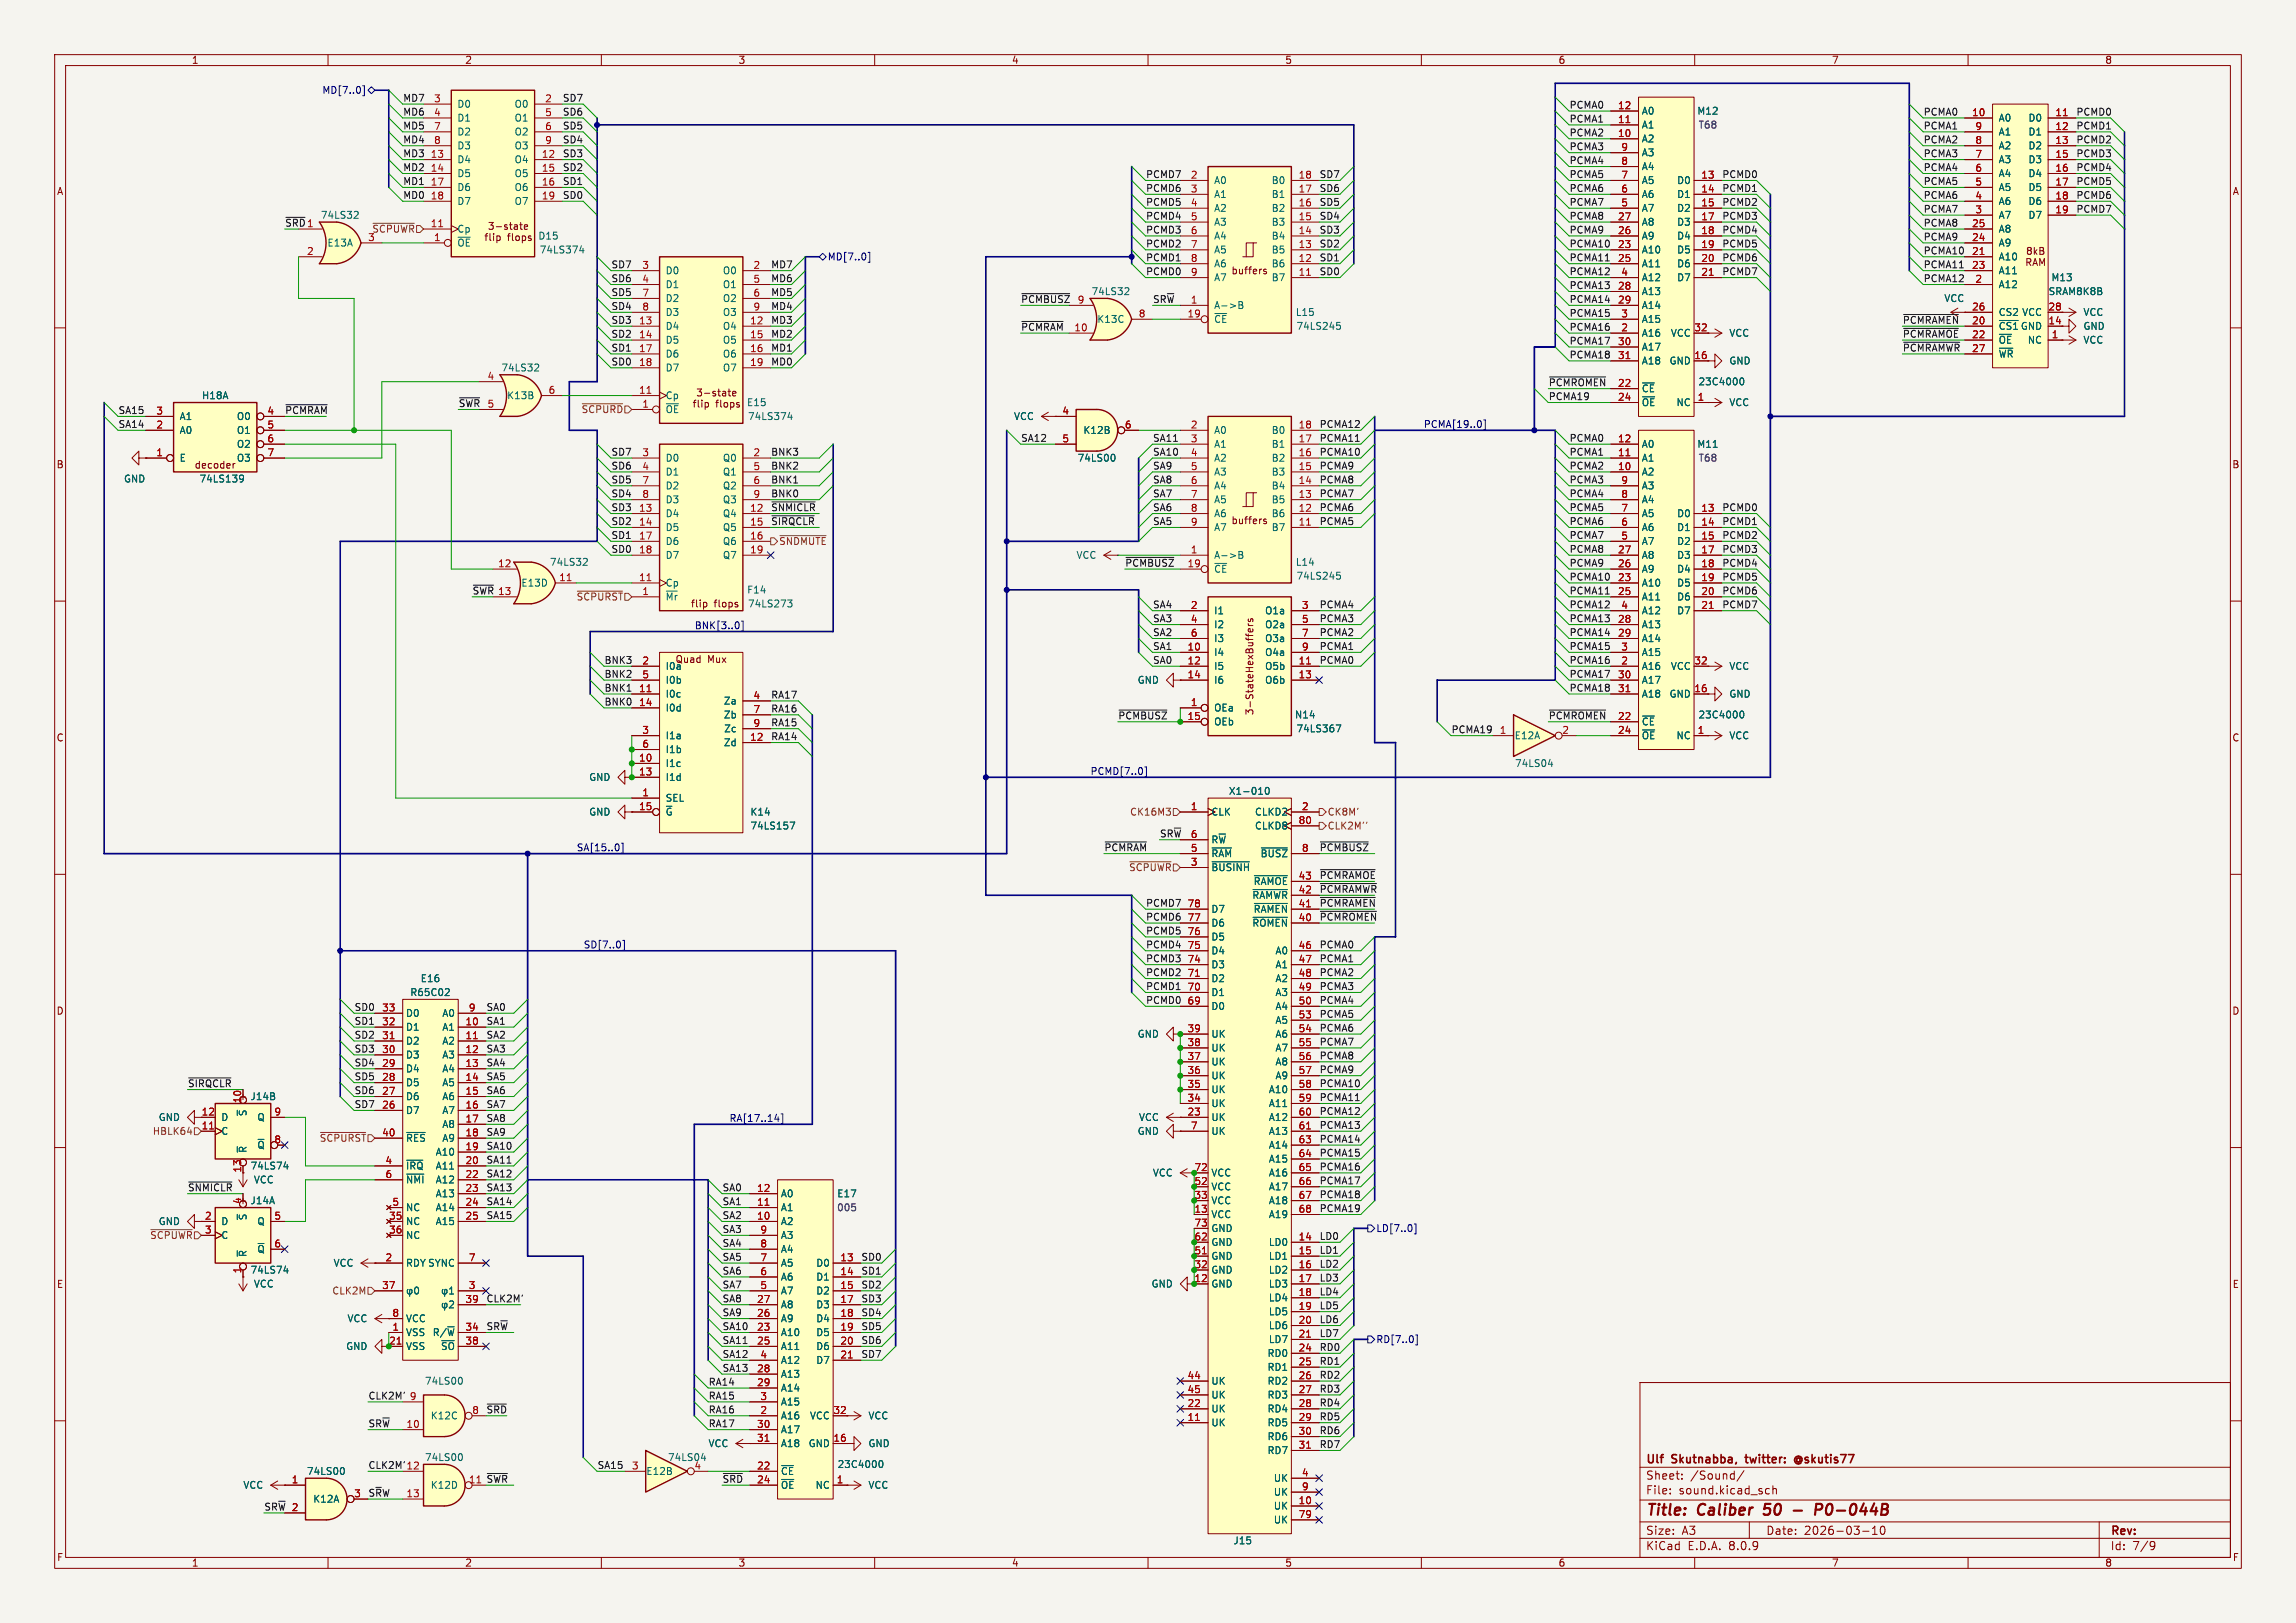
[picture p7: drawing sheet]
<svg xmlns="http://www.w3.org/2000/svg" width="420mm" height="297mm" viewBox="0 0 420 297" stroke-linecap="round" stroke-linejoin="round" font-family="sans-serif">
<defs><g id="words">
<g font-size="2.8" fill="#840000">
<text x="301" y="277.9">Title:</text>
<text x="310.6" y="277.9">Caliber</text>
<text x="323.5" y="277.9">50</text>
<text x="334.5" y="277.9">P0-044B</text>
</g>
<g font-size="2.1" fill="#840000">
<text x="301" y="268.2">Ulf</text>
<text x="305.9" y="268.2">Skutnabba,</text>
<text x="320" y="268.2">twitter:</text>
<text x="329.6" y="268.2">@skutis77</text>
<text x="301" y="273.7">File:</text>
<text x="301" y="271">Sheet:</text>
<text x="307.1" y="273.7">sound.kicad_sch</text>
<text x="309.2" y="271">/Sound/</text>
<text x="301" y="281.1">Size:</text>
<text x="307.6" y="281.1">A3</text>
<text x="323" y="281.1">Date:</text>
<text x="330" y="281.1">2026-03-10</text>
<text x="386" y="281.3">Rev:</text>
<text x="301" y="283.9">KiCad</text>
<text x="308.7" y="283.9">E.D.A.</text>
<text x="316.3" y="283.9">8.0.9</text>
<text x="386" y="283.9">Id:</text>
<text x="390.1" y="283.9">7/9</text>
</g>
<g font-size="1.8" fill="#840000">
<text x="35" y="11.9">1</text>
<text x="85" y="11.9">2</text>
<text x="135" y="11.9">3</text>
<text x="185" y="11.9">4</text>
<text x="235" y="11.9">5</text>
<text x="285" y="11.9">6</text>
<text x="335" y="11.9">7</text>
<text x="385" y="11.9">8</text>
<text x="10.3" y="35.9">A</text>
<text x="408.3" y="35.9">A</text>
<text x="97.1" y="43.3">flops</text>
<text x="225.2" y="50.4">buffers</text>
<text x="135.2" y="73.8">flops</text>
<text x="10.3" y="85.9">B</text>
<text x="35.5" y="86">decoder</text>
<text x="408.2" y="85.9">B</text>
<text x="225.2" y="96.1">buffers</text>
<text x="126.3" y="111.4">flip</text>
<text x="130.6" y="111.4">flops</text>
<text x="123.5" y="121.5">Quad</text>
<text x="129.4" y="121.5">Mux</text>
<text x="229.5" y="131" transform="rotate(-90 229.5 131)">3-StateHexBuffers</text>
<text x="10.3" y="135.9">C</text>
<text x="408.2" y="135.9">C</text>
<text x="10.3" y="185.9">D</text>
<text x="408.2" y="185.9">D</text>
<text x="36.8" y="204.2">12</text>
<text x="218.4" y="214.4">72</text>
<text x="37.4" y="223.3">2</text>
<text x="10.3" y="235.9">E</text>
<text x="218.4" y="234.7">12</text>
<text x="408.3" y="235.9">E</text>
<text x="71.1" y="246.1">21</text>
<text x="10.3" y="285.9">F</text>
<text x="35" y="286.9">1</text>
<text x="85" y="286.9">2</text>
<text x="135" y="286.9">3</text>
<text x="185" y="286.9">4</text>
<text x="235" y="286.9">5</text>
<text x="285" y="286.9">6</text>
<text x="335" y="286.9">7</text>
<text x="385" y="286.9">8</text>
<text x="408.3" y="285.9">F</text>
</g>
<g font-size="1.8" fill="#000084">
<text x="58.9" y="17.4">MD[7..0]</text>
<text x="151.3" y="47.9">MD[7..0]</text>
<text x="260.3" y="78.4">PCMA[19..0]</text>
<text x="127" y="115.2">BNK[3..0]</text>
<text x="199.4" y="141.9">PCMD[7..0]</text>
<text x="105.4" y="155.9">SA[15..0]</text>
<text x="106.7" y="173.6">SD[7..0]</text>
<text x="133.3" y="205.4">RA[17..14]</text>
<text x="251.7" y="225.7">LD[7..0]</text>
<text x="251.7" y="246">RD[7..0]</text>
</g>
<g font-size="1.8" fill="#0f0f0f">
<text x="73.7" y="23.8">MD5</text>
<text x="73.7" y="21.2">MD6</text>
<text x="73.7" y="18.7">MD7</text>
<text x="102.9" y="23.8">SD5</text>
<text x="102.9" y="21.2">SD6</text>
<text x="102.9" y="18.7">SD7</text>
<text x="287" y="22.5">PCMA1</text>
<text x="287" y="20">PCMA0</text>
<text x="351.8" y="21.2">PCMA0</text>
<text x="351.8" y="23.8">PCMA1</text>
<text x="379.7" y="21.2">PCMD0</text>
<text x="379.7" y="23.8">PCMD1</text>
<text x="73.7" y="26.3">MD4</text>
<text x="73.7" y="28.9">MD3</text>
<text x="102.9" y="26.3">SD4</text>
<text x="102.9" y="28.9">SD3</text>
<text x="287" y="25.1">PCMA2</text>
<text x="287" y="27.6">PCMA3</text>
<text x="351.8" y="28.9">PCMA3</text>
<text x="351.8" y="26.3">PCMA2</text>
<text x="379.7" y="28.9">PCMD3</text>
<text x="379.7" y="26.3">PCMD2</text>
<text x="73.7" y="33.9">MD1</text>
<text x="73.7" y="31.4">MD2</text>
<text x="102.9" y="31.4">SD2</text>
<text x="102.9" y="33.9">SD1</text>
<text x="209.5" y="32.7">PCMD7</text>
<text x="209.5" y="35.2">PCMD6</text>
<text x="241.3" y="32.7">SD7</text>
<text x="241.3" y="35.2">SD6</text>
<text x="287" y="32.7">PCMA5</text>
<text x="287" y="35.2">PCMA6</text>
<text x="287" y="30.1">PCMA4</text>
<text x="315" y="32.7">PCMD0</text>
<text x="315" y="35.2">PCMD1</text>
<text x="351.8" y="31.4">PCMA4</text>
<text x="351.8" y="33.9">PCMA5</text>
<text x="379.7" y="33.9">PCMD5</text>
<text x="379.7" y="31.4">PCMD4</text>
<text x="56.1" y="41.7">1</text>
<text x="73.7" y="36.5">MD0</text>
<text x="102.9" y="36.5">SD0</text>
<text x="209.5" y="37.8">PCMD5</text>
<text x="209.5" y="40.3">PCMD4</text>
<text x="241.3" y="40.3">SD4</text>
<text x="241.3" y="37.8">SD5</text>
<text x="287" y="40.3">PCMA8</text>
<text x="287" y="37.8">PCMA7</text>
<text x="315" y="40.3">PCMD3</text>
<text x="315" y="37.8">PCMD2</text>
<text x="351.8" y="36.5">PCMA6</text>
<text x="351.8" y="39">PCMA7</text>
<text x="351.8" y="41.6">PCMA8</text>
<text x="379.7" y="36.5">PCMD6</text>
<text x="379.7" y="39">PCMD7</text>
<text x="209.5" y="47.9">PCMD1</text>
<text x="209.5" y="42.8">PCMD3</text>
<text x="209.5" y="45.4">PCMD2</text>
<text x="241.3" y="42.8">SD3</text>
<text x="241.3" y="45.4">SD2</text>
<text x="241.3" y="47.9">SD1</text>
<text x="287" y="42.8">PCMA9</text>
<text x="287" y="45.4">PCMA10</text>
<text x="287" y="47.9">PCMA11</text>
<text x="315" y="42.8">PCMD4</text>
<text x="315" y="45.4">PCMD5</text>
<text x="315" y="47.9">PCMD6</text>
<text x="351.8" y="44.1">PCMA9</text>
<text x="351.8" y="46.6">PCMA10</text>
<text x="111.8" y="49.2">SD7</text>
<text x="111.8" y="51.7">SD6</text>
<text x="141" y="49.2">MD7</text>
<text x="141" y="51.7">MD6</text>
<text x="209.5" y="50.5">PCMD0</text>
<text x="241.3" y="50.5">SD0</text>
<text x="287" y="53">PCMA13</text>
<text x="287" y="50.5">PCMA12</text>
<text x="315" y="50.5">PCMD7</text>
<text x="351.8" y="49.2">PCMA11</text>
<text x="351.8" y="51.7">PCMA12</text>
<text x="111.8" y="59.3">SD3</text>
<text x="111.8" y="54.3">SD5</text>
<text x="111.8" y="56.8">SD4</text>
<text x="141" y="59.3">MD3</text>
<text x="141" y="56.8">MD4</text>
<text x="141" y="54.3">MD5</text>
<text x="186.7" y="55.5">~{PCMBUSZ}9</text>
<text x="210.8" y="55.5">SR~{W} 1</text>
<text x="287" y="55.5">PCMA14</text>
<text x="287" y="58.1">PCMA15</text>
<text x="348" y="59.3">~{PCMRAMEN}20</text>
<text x="111.8" y="61.9">SD2</text>
<text x="111.8" y="64.4">SD1</text>
<text x="141" y="64.4">MD1</text>
<text x="141" y="61.9">MD2</text>
<text x="186.7" y="60.6">~{PCMRAM}10</text>
<text x="287" y="63.2">PCMA17</text>
<text x="287" y="60.6">PCMA16</text>
<text x="287" y="65.7">PCMA18</text>
<text x="348" y="61.9">~{PCMRAMOE}22</text>
<text x="348" y="64.4">~{PCMRAMWR}27</text>
<text x="111.8" y="67">SD0</text>
<text x="141" y="67">MD0</text>
<text x="283.2" y="70.8">~{PCMROMEN}22</text>
<text x="21.6" y="75.9">SA15</text>
<text x="52.1" y="75.9">~{PCMRAM}</text>
<text x="83.8" y="74.6">~{SWR}</text>
<text x="283.2" y="73.3">PCMA19</text>
<text x="21.6" y="78.4">SA14</text>
<text x="111.8" y="83.5">SD7</text>
<text x="141" y="83.5">BNK3</text>
<text x="186.7" y="80.9">SA12</text>
<text x="210.8" y="83.5">SA10</text>
<text x="210.8" y="80.9">SA11</text>
<text x="241.3" y="80.9">PCMA11</text>
<text x="241.3" y="83.5">PCMA10</text>
<text x="241.3" y="78.4">PCMA12</text>
<text x="287" y="83.5">PCMA1</text>
<text x="287" y="80.9">PCMA0</text>
<text x="111.8" y="88.6">SD5</text>
<text x="111.8" y="86">SD6</text>
<text x="141" y="88.6">BNK1</text>
<text x="141" y="86">BNK2</text>
<text x="210.8" y="88.6">SA8</text>
<text x="210.8" y="86">SA9</text>
<text x="241.3" y="88.6">PCMA8</text>
<text x="241.3" y="86">PCMA9</text>
<text x="287" y="86">PCMA2</text>
<text x="287" y="88.6">PCMA3</text>
<text x="111.8" y="91.1">SD4</text>
<text x="111.8" y="93.6">SD3</text>
<text x="141" y="91.1">BNK0</text>
<text x="141" y="93.6">~{SNMICLR}</text>
<text x="210.8" y="93.6">SA6</text>
<text x="210.8" y="91.1">SA7</text>
<text x="241.3" y="91.1">PCMA7</text>
<text x="241.3" y="93.6">PCMA6</text>
<text x="287" y="91.1">PCMA4</text>
<text x="287" y="93.6">PCMA5</text>
<text x="315" y="93.6">PCMD0</text>
<text x="111.8" y="101.3">SD0</text>
<text x="111.8" y="96.2">SD2</text>
<text x="111.8" y="98.7">SD1</text>
<text x="141" y="96.2">~{SIRQCLR}</text>
<text x="210.8" y="96.2">SA5</text>
<text x="241.3" y="96.2">PCMA5</text>
<text x="287" y="98.7">PCMA7</text>
<text x="287" y="101.3">PCMA8</text>
<text x="287" y="96.2">PCMA6</text>
<text x="315" y="101.3">PCMD3</text>
<text x="315" y="98.7">PCMD2</text>
<text x="315" y="96.2">PCMD1</text>
<text x="205.7" y="103.8">~{PCMBUSZ} 19</text>
<text x="287" y="106.3">PCMA10</text>
<text x="287" y="103.8">PCMA9</text>
<text x="315" y="106.3">PCMD5</text>
<text x="315" y="103.8">PCMD4</text>
<text x="86.4" y="108.9">~{SWR}</text>
<text x="210.8" y="111.4">SA4</text>
<text x="210.8" y="114">SA3</text>
<text x="241.3" y="114">PCMA3</text>
<text x="241.3" y="111.4">PCMA4</text>
<text x="287" y="111.4">PCMA12</text>
<text x="287" y="114">PCMA13</text>
<text x="287" y="108.9">PCMA11</text>
<text x="315" y="108.9">PCMD6</text>
<text x="315" y="111.4">PCMD7</text>
<text x="210.8" y="116.5">SA2</text>
<text x="210.8" y="119">SA1</text>
<text x="241.3" y="119">PCMA1</text>
<text x="241.3" y="116.5">PCMA2</text>
<text x="287" y="116.5">PCMA14</text>
<text x="287" y="119">PCMA15</text>
<text x="110.5" y="124.1">BNK2</text>
<text x="110.5" y="121.6">BNK3</text>
<text x="210.8" y="121.6">SA0</text>
<text x="241.3" y="121.6">PCMA0</text>
<text x="287" y="121.6">PCMA16</text>
<text x="287" y="124.1">PCMA17</text>
<text x="110.5" y="126.7">BNK1</text>
<text x="110.5" y="129.2">BNK0</text>
<text x="141" y="127.9">RA17</text>
<text x="141" y="130.5">RA16</text>
<text x="204.5" y="131.7">~{PCMBUSZ}</text>
<text x="283.2" y="131.7">~{PCMROMEN}22</text>
<text x="287" y="126.7">PCMA18</text>
<text x="141" y="135.5">RA14</text>
<text x="141" y="133">RA15</text>
<text x="265.4" y="134.3">PCMA19</text>
<text x="201.9" y="155.9">~{PCMRAM}</text>
<text x="212.1" y="153.3">SR~{W}6</text>
<text x="241.3" y="155.9">~{PCMBUSZ}</text>
<text x="241.3" y="160.9">~{PCMRAMOE}</text>
<text x="209.5" y="166">PCMD7</text>
<text x="241.3" y="166">~{PCMRAMEN}</text>
<text x="241.3" y="163.5">~{PCMRAMWR}</text>
<text x="209.5" y="173.6">PCMD4</text>
<text x="209.5" y="168.6">PCMD6</text>
<text x="209.5" y="171.1">PCMD5</text>
<text x="241.3" y="168.6">~{PCMROMEN}</text>
<text x="241.3" y="173.6">PCMA0</text>
<text x="209.5" y="178.7">PCMD2</text>
<text x="209.5" y="176.2">PCMD3</text>
<text x="241.3" y="178.7">PCMA2</text>
<text x="241.3" y="176.2">PCMA1</text>
<text x="64.8" y="185.1">SD0</text>
<text x="88.9" y="185.1">SA0</text>
<text x="209.5" y="181.3">PCMD1</text>
<text x="209.5" y="183.8">PCMD0</text>
<text x="241.3" y="181.3">PCMA3</text>
<text x="241.3" y="183.8">PCMA4</text>
<text x="64.8" y="190.2">SD2</text>
<text x="64.8" y="187.6">SD1</text>
<text x="88.9" y="187.6">SA1</text>
<text x="88.9" y="190.2">SA2</text>
<text x="241.3" y="186.3">PCMA5</text>
<text x="241.3" y="188.9">PCMA6</text>
<text x="241.3" y="191.4">PCMA7</text>
<text x="64.8" y="192.7">SD3</text>
<text x="64.8" y="197.8">SD5</text>
<text x="64.8" y="195.2">SD4</text>
<text x="88.9" y="192.7">SA3</text>
<text x="88.9" y="195.2">SA4</text>
<text x="88.9" y="197.8">SA5</text>
<text x="241.3" y="194">PCMA8</text>
<text x="241.3" y="196.5">PCMA9</text>
<text x="34.3" y="199">~{SIRQCLR}</text>
<text x="64.8" y="202.9">SD7</text>
<text x="64.8" y="200.3">SD6</text>
<text x="88.9" y="200.3">SA6</text>
<text x="88.9" y="202.9">SA7</text>
<text x="241.3" y="201.6">PCMA11</text>
<text x="241.3" y="199">PCMA10</text>
<text x="88.9" y="205.4">SA8</text>
<text x="88.9" y="207.9">SA9</text>
<text x="241.3" y="206.7">PCMA13</text>
<text x="241.3" y="204.1">PCMA12</text>
<text x="241.3" y="209.2">PCMA14</text>
<text x="88.9" y="213">SA11</text>
<text x="88.9" y="215.6">SA12</text>
<text x="88.9" y="210.5">SA10</text>
<text x="241.3" y="211.7">PCMA15</text>
<text x="241.3" y="214.3">PCMA16</text>
<text x="34.3" y="218.1">~{SNMICLR}</text>
<text x="88.9" y="218.1">SA13</text>
<text x="88.9" y="220.6">SA14</text>
<text x="132.1" y="218.1">SA0</text>
<text x="132.1" y="220.6">SA1</text>
<text x="241.3" y="219.4">PCMA18</text>
<text x="241.3" y="221.9">PCMA19</text>
<text x="241.3" y="216.8">PCMA17</text>
<text x="88.9" y="223.2">SA15</text>
<text x="132.1" y="225.7">SA3</text>
<text x="132.1" y="223.2">SA2</text>
<text x="241.3" y="227">LD0</text>
<text x="132.1" y="230.8">SA5</text>
<text x="132.1" y="228.3">SA4</text>
<text x="132.1" y="233.3">SA6</text>
<text x="157.5" y="230.8">SD0</text>
<text x="157.5" y="233.3">SD1</text>
<text x="241.3" y="229.5">LD1</text>
<text x="241.3" y="232.1">LD2</text>
<text x="88.9" y="238.4">CLK2M'</text>
<text x="132.1" y="235.9">SA7</text>
<text x="132.1" y="238.4">SA8</text>
<text x="157.5" y="235.9">SD2</text>
<text x="157.5" y="238.4">SD3</text>
<text x="241.3" y="237.1">LD4</text>
<text x="241.3" y="239.7">LD5</text>
<text x="241.3" y="234.6">LD3</text>
<text x="88.9" y="243.5">SR~{W}</text>
<text x="132.1" y="243.5">SA10</text>
<text x="132.1" y="241">SA9</text>
<text x="157.5" y="243.5">SD5</text>
<text x="157.5" y="241">SD4</text>
<text x="241.3" y="244.8">LD7</text>
<text x="241.3" y="242.2">LD6</text>
<text x="132.1" y="246">SA11</text>
<text x="132.1" y="248.6">SA12</text>
<text x="132.1" y="251.1">SA13</text>
<text x="157.5" y="246">SD6</text>
<text x="157.5" y="248.6">SD7</text>
<text x="241.3" y="247.3">RD0</text>
<text x="241.3" y="249.8">RD1</text>
<text x="67.3" y="256.2">CLK2M'</text>
<text x="129.5" y="256.2">RA15</text>
<text x="129.5" y="253.7">RA14</text>
<text x="241.3" y="252.4">RD2</text>
<text x="241.3" y="254.9">RD3</text>
<text x="241.3" y="257.5">RD4</text>
<text x="67.3" y="261.3">SR~{W} 10</text>
<text x="88.9" y="258.7">~{SRD}</text>
<text x="129.5" y="258.7">RA16</text>
<text x="129.5" y="261.3">RA17</text>
<text x="241.3" y="262.5">RD6</text>
<text x="241.3" y="260">RD5</text>
<text x="67.3" y="268.9">CLK2M' 12</text>
<text x="109.2" y="268.9">SA15</text>
<text x="241.3" y="265.1">RD7</text>
<text x="67.3" y="274">S~{R}W 13</text>
<text x="88.9" y="271.4">~{SWR}</text>
<text x="132.1" y="271.4">~{SRD} 24</text>
<text x="48.3" y="276.5">SR~{W}</text>
</g>
<g font-size="1.8" fill="#a90000">
<text x="79.3" y="18.8">3</text>
<text x="79.3" y="21.3">4</text>
<text x="79.3" y="23.9">7</text>
<text x="99.6" y="18.8">2</text>
<text x="99.6" y="21.3">5</text>
<text x="99.6" y="23.9">6</text>
<text x="295.9" y="22.6">11</text>
<text x="295.9" y="20.1">12</text>
<text x="360.6" y="21.3">10</text>
<text x="361.2" y="23.9">9</text>
<text x="375.9" y="21.3">11</text>
<text x="375.9" y="23.9">12</text>
<text x="78.7" y="29">13</text>
<text x="79.3" y="26.4">8</text>
<text x="99" y="29">12</text>
<text x="99.6" y="26.4">9</text>
<text x="295.9" y="25.1">10</text>
<text x="296.5" y="27.7">9</text>
<text x="361.2" y="29">7</text>
<text x="361.2" y="26.4">8</text>
<text x="375.9" y="26.4">13</text>
<text x="375.9" y="29">15</text>
<text x="78.7" y="31.5">14</text>
<text x="78.7" y="34">17</text>
<text x="99" y="31.5">15</text>
<text x="99" y="34">16</text>
<text x="217.7" y="32.8">2</text>
<text x="217.7" y="35.3">3</text>
<text x="237.4" y="35.3">17</text>
<text x="237.4" y="32.8">18</text>
<text x="296.5" y="35.3">6</text>
<text x="296.5" y="32.8">7</text>
<text x="296.5" y="30.2">8</text>
<text x="311.1" y="32.8">13</text>
<text x="311.1" y="35.3">14</text>
<text x="361.2" y="34">5</text>
<text x="361.2" y="31.5">6</text>
<text x="375.9" y="31.5">16</text>
<text x="375.9" y="34">17</text>
<text x="78.7" y="41.7">11</text>
<text x="78.7" y="36.6">18</text>
<text x="99" y="36.6">19</text>
<text x="217.7" y="37.8">4</text>
<text x="217.7" y="40.4">5</text>
<text x="237.4" y="40.4">15</text>
<text x="237.4" y="37.8">16</text>
<text x="295.9" y="40.4">27</text>
<text x="296.5" y="37.8">5</text>
<text x="311.1" y="37.8">15</text>
<text x="311.1" y="40.4">17</text>
<text x="360.6" y="41.7">25</text>
<text x="361.2" y="39.1">3</text>
<text x="361.2" y="36.6">4</text>
<text x="375.9" y="36.6">18</text>
<text x="375.9" y="39.1">19</text>
<text x="56.1" y="46.7">2</text>
<text x="79.3" y="44.2">1</text>
<text x="217.7" y="42.9">6</text>
<text x="217.7" y="45.5">7</text>
<text x="237.4" y="45.5">13</text>
<text x="237.4" y="42.9">14</text>
<text x="295.9" y="45.5">23</text>
<text x="295.9" y="42.9">26</text>
<text x="311.1" y="42.9">18</text>
<text x="311.1" y="45.5">19</text>
<text x="360.6" y="46.7">21</text>
<text x="360.6" y="44.2">24</text>
<text x="117.4" y="49.3">3</text>
<text x="117.4" y="51.8">4</text>
<text x="137.7" y="49.3">2</text>
<text x="137.7" y="51.8">5</text>
<text x="217.7" y="48">8</text>
<text x="217.7" y="50.5">9</text>
<text x="237.4" y="50.5">11</text>
<text x="237.4" y="48">12</text>
<text x="295.9" y="48">25</text>
<text x="295.9" y="53.1">28</text>
<text x="296.5" y="50.5">4</text>
<text x="311.1" y="48">20</text>
<text x="311.1" y="50.5">21</text>
<text x="360.6" y="49.3">23</text>
<text x="361.2" y="51.8">2</text>
<text x="116.8" y="59.4">13</text>
<text x="117.4" y="54.4">7</text>
<text x="117.4" y="56.9">8</text>
<text x="137.1" y="59.4">12</text>
<text x="137.7" y="54.4">6</text>
<text x="137.7" y="56.9">9</text>
<text x="208.2" y="58.2">8</text>
<text x="217.1" y="58.2">19</text>
<text x="295.9" y="55.6">29</text>
<text x="296.5" y="58.2">3</text>
<text x="360.6" y="56.9">26</text>
<text x="360.6" y="59.4">20</text>
<text x="374.6" y="59.4">14</text>
<text x="374.6" y="56.9">28</text>
<text x="116.8" y="62">14</text>
<text x="116.8" y="64.5">17</text>
<text x="137.1" y="62">15</text>
<text x="137.1" y="64.5">16</text>
<text x="295.9" y="63.2">30</text>
<text x="295.9" y="65.8">31</text>
<text x="296.5" y="60.7">2</text>
<text x="309.8" y="65.8">16</text>
<text x="309.8" y="60.7">32</text>
<text x="360.6" y="62">22</text>
<text x="360.6" y="64.5">27</text>
<text x="375.2" y="62">1</text>
<text x="89.1" y="69.6">4</text>
<text x="116.8" y="67.1">18</text>
<text x="137.1" y="67.1">19</text>
<text x="295.9" y="70.9">22</text>
<text x="28.5" y="75.9">3</text>
<text x="48.8" y="75.9">4</text>
<text x="89.1" y="74.7">5</text>
<text x="100.3" y="72.1">6</text>
<text x="116.8" y="72.1">11</text>
<text x="117.4" y="74.7">1</text>
<text x="194.2" y="75.9">4</text>
<text x="295.9" y="73.4">24</text>
<text x="310.4" y="73.4">1</text>
<text x="28.5" y="83.6">1</text>
<text x="28.5" y="78.5">2</text>
<text x="48.8" y="78.5">5</text>
<text x="48.8" y="81">6</text>
<text x="48.8" y="83.6">7</text>
<text x="117.4" y="83.6">3</text>
<text x="137.7" y="83.6">2</text>
<text x="194.2" y="81">5</text>
<text x="205.7" y="78.5">6</text>
<text x="217.7" y="78.5">2</text>
<text x="217.7" y="81">3</text>
<text x="217.7" y="83.6">4</text>
<text x="237.4" y="83.6">16</text>
<text x="237.4" y="81">17</text>
<text x="237.4" y="78.5">18</text>
<text x="295.9" y="83.6">11</text>
<text x="295.9" y="81">12</text>
<text x="117.4" y="86.1">4</text>
<text x="117.4" y="88.6">7</text>
<text x="137.7" y="86.1">5</text>
<text x="137.7" y="88.6">6</text>
<text x="217.7" y="86.1">5</text>
<text x="217.7" y="88.6">6</text>
<text x="237.4" y="88.6">14</text>
<text x="237.4" y="86.1">15</text>
<text x="295.9" y="86.1">10</text>
<text x="296.5" y="88.6">9</text>
<text x="116.8" y="93.7">13</text>
<text x="117.4" y="91.2">8</text>
<text x="137.1" y="93.7">12</text>
<text x="137.7" y="91.2">9</text>
<text x="217.7" y="91.2">7</text>
<text x="217.7" y="93.7">8</text>
<text x="237.4" y="93.7">12</text>
<text x="237.4" y="91.2">13</text>
<text x="296.5" y="93.7">7</text>
<text x="296.5" y="91.2">8</text>
<text x="311.1" y="93.7">13</text>
<text x="116.8" y="96.3">14</text>
<text x="116.8" y="98.8">17</text>
<text x="116.8" y="101.3">18</text>
<text x="137.1" y="96.3">15</text>
<text x="137.1" y="98.8">16</text>
<text x="137.1" y="101.3">19</text>
<text x="217.7" y="101.3">1</text>
<text x="217.7" y="96.3">9</text>
<text x="237.4" y="96.3">11</text>
<text x="295.9" y="101.3">27</text>
<text x="296.5" y="98.8">5</text>
<text x="296.5" y="96.3">6</text>
<text x="311.1" y="96.3">14</text>
<text x="311.1" y="98.8">15</text>
<text x="311.1" y="101.3">17</text>
<text x="91" y="103.9">12</text>
<text x="102.2" y="106.4">11</text>
<text x="116.8" y="106.4">11</text>
<text x="295.9" y="106.4">23</text>
<text x="295.9" y="103.9">26</text>
<text x="311.1" y="103.9">18</text>
<text x="311.1" y="106.4">19</text>
<text x="91" y="109">13</text>
<text x="117.4" y="109">1</text>
<text x="217.7" y="111.5">2</text>
<text x="238.1" y="111.5">3</text>
<text x="295.9" y="109">25</text>
<text x="296.5" y="111.5">4</text>
<text x="311.1" y="109">20</text>
<text x="311.1" y="111.5">21</text>
<text x="217.1" y="119.1">10</text>
<text x="217.7" y="114">4</text>
<text x="217.7" y="116.6">6</text>
<text x="238.1" y="114">5</text>
<text x="238.1" y="116.6">7</text>
<text x="238.1" y="119.1">9</text>
<text x="295.9" y="114">28</text>
<text x="295.9" y="116.6">29</text>
<text x="296.5" y="119.1">3</text>
<text x="117.4" y="121.7">2</text>
<text x="117.4" y="124.2">5</text>
<text x="217.1" y="121.7">12</text>
<text x="217.1" y="124.2">14</text>
<text x="237.4" y="121.7">11</text>
<text x="237.4" y="124.2">13</text>
<text x="295.9" y="124.2">30</text>
<text x="296.5" y="121.7">2</text>
<text x="309.8" y="121.7">32</text>
<text x="116.8" y="126.7">11</text>
<text x="116.8" y="129.3">14</text>
<text x="137.7" y="128">4</text>
<text x="137.7" y="130.6">7</text>
<text x="217.1" y="131.8">15</text>
<text x="217.7" y="129.3">1</text>
<text x="295.9" y="126.7">31</text>
<text x="295.9" y="131.8">22</text>
<text x="309.8" y="126.7">16</text>
<text x="117.4" y="134.4">3</text>
<text x="117.4" y="136.9">6</text>
<text x="137.1" y="135.6">12</text>
<text x="137.7" y="133.1">9</text>
<text x="274.2" y="134.4">1</text>
<text x="285.7" y="134.4">2</text>
<text x="295.9" y="134.4">24</text>
<text x="310.4" y="134.4">1</text>
<text x="116.8" y="139.4">10</text>
<text x="116.8" y="142">13</text>
<text x="116.8" y="148.3">15</text>
<text x="117.4" y="145.8">1</text>
<text x="217.7" y="148.3">1</text>
<text x="238.1" y="148.3">2</text>
<text x="217.7" y="156">5</text>
<text x="217.7" y="153.4">6</text>
<text x="237.4" y="150.9">80</text>
<text x="238.1" y="156">8</text>
<text x="217.7" y="158.5">3</text>
<text x="237.4" y="161">43</text>
<text x="217.1" y="166.1">78</text>
<text x="237.4" y="166.1">41</text>
<text x="237.4" y="163.6">42</text>
<text x="217.1" y="173.7">75</text>
<text x="217.1" y="171.2">76</text>
<text x="217.1" y="168.7">77</text>
<text x="237.4" y="168.7">40</text>
<text x="237.4" y="173.7">46</text>
<text x="217.1" y="178.8">71</text>
<text x="217.1" y="176.3">74</text>
<text x="237.4" y="176.3">47</text>
<text x="237.4" y="178.8">48</text>
<text x="69.8" y="185.2">33</text>
<text x="85.7" y="185.2">9</text>
<text x="217.1" y="183.9">69</text>
<text x="217.1" y="181.4">70</text>
<text x="237.4" y="181.4">49</text>
<text x="237.4" y="183.9">50</text>
<text x="69.8" y="190.2">31</text>
<text x="69.8" y="187.7">32</text>
<text x="85" y="187.7">10</text>
<text x="85" y="190.2">11</text>
<text x="217.1" y="191.5">38</text>
<text x="217.1" y="189">39</text>
<text x="237.4" y="186.4">53</text>
<text x="237.4" y="189">54</text>
<text x="237.4" y="191.5">55</text>
<text x="69.8" y="197.9">28</text>
<text x="69.8" y="195.3">29</text>
<text x="69.8" y="192.8">30</text>
<text x="85" y="192.8">12</text>
<text x="85" y="195.3">13</text>
<text x="85" y="197.9">14</text>
<text x="217.1" y="196.6">36</text>
<text x="217.1" y="194.1">37</text>
<text x="237.4" y="194.1">56</text>
<text x="237.4" y="196.6">57</text>
<text x="44.2" y="202" transform="rotate(-90 44.2 202)">10</text>
<text x="69.8" y="202.9">26</text>
<text x="69.8" y="200.4">27</text>
<text x="85" y="200.4">15</text>
<text x="85" y="202.9">16</text>
<text x="217.1" y="201.7">34</text>
<text x="217.1" y="199.1">35</text>
<text x="237.4" y="199.1">58</text>
<text x="237.4" y="201.7">59</text>
<text x="36.8" y="206.8">11</text>
<text x="50.1" y="209.3">8</text>
<text x="50.1" y="204.2">9</text>
<text x="69.8" y="208">40</text>
<text x="85" y="205.5">17</text>
<text x="85" y="208">18</text>
<text x="217.1" y="204.2">23</text>
<text x="217.7" y="206.8">7</text>
<text x="237.4" y="204.2">60</text>
<text x="237.4" y="206.8">61</text>
<text x="237.4" y="209.3">63</text>
<text x="44.2" y="214.7" transform="rotate(-90 44.2 214.7)">13</text>
<text x="70.4" y="213.1">4</text>
<text x="70.4" y="215.6">6</text>
<text x="85" y="210.6">19</text>
<text x="85" y="213.1">20</text>
<text x="85" y="215.6">22</text>
<text x="237.4" y="211.8">64</text>
<text x="237.4" y="214.4">65</text>
<text x="44.2" y="220.4" transform="rotate(-90 44.2 220.4)">4</text>
<text x="71.7" y="220.7">5</text>
<text x="85" y="218.2">23</text>
<text x="85" y="220.7">24</text>
<text x="138.4" y="220.7">11</text>
<text x="138.4" y="218.2">12</text>
<text x="218.4" y="222">13</text>
<text x="218.4" y="219.5">33</text>
<text x="218.4" y="216.9">52</text>
<text x="237.4" y="216.9">66</text>
<text x="237.4" y="219.5">67</text>
<text x="237.4" y="222">68</text>
<text x="37.4" y="225.8">3</text>
<text x="50.1" y="223.3">5</text>
<text x="71.1" y="223.3">35</text>
<text x="71.1" y="225.8">36</text>
<text x="85" y="223.3">25</text>
<text x="138.4" y="223.3">10</text>
<text x="139" y="225.8">9</text>
<text x="218.4" y="227.1">62</text>
<text x="218.4" y="224.5">73</text>
<text x="237.4" y="227.1">14</text>
<text x="44.2" y="233.1" transform="rotate(-90 44.2 233.1)">1</text>
<text x="50.1" y="228.3">6</text>
<text x="70.4" y="230.9">2</text>
<text x="85.7" y="230.9">7</text>
<text x="139" y="233.4">6</text>
<text x="139" y="230.9">7</text>
<text x="139" y="228.3">8</text>
<text x="153.6" y="230.9">13</text>
<text x="153.6" y="233.4">14</text>
<text x="218.4" y="232.2">32</text>
<text x="218.4" y="229.6">51</text>
<text x="237.4" y="229.6">15</text>
<text x="237.4" y="232.2">16</text>
<text x="69.8" y="236">37</text>
<text x="85" y="238.5">39</text>
<text x="85.7" y="236">3</text>
<text x="138.4" y="238.5">27</text>
<text x="139" y="236">5</text>
<text x="153.6" y="236">15</text>
<text x="153.6" y="238.5">17</text>
<text x="237.4" y="234.7">17</text>
<text x="237.4" y="237.2">18</text>
<text x="237.4" y="239.8">19</text>
<text x="71.7" y="243.6">1</text>
<text x="71.7" y="241">8</text>
<text x="85" y="243.6">34</text>
<text x="138.4" y="243.6">23</text>
<text x="138.4" y="241">26</text>
<text x="153.6" y="241">18</text>
<text x="153.6" y="243.6">19</text>
<text x="237.4" y="242.3">20</text>
<text x="237.4" y="244.9">21</text>
<text x="85" y="246.1">38</text>
<text x="138.4" y="246.1">25</text>
<text x="138.4" y="251.2">28</text>
<text x="139" y="248.7">4</text>
<text x="153.6" y="246.1">20</text>
<text x="153.6" y="248.7">21</text>
<text x="237.4" y="247.4">24</text>
<text x="237.4" y="249.9">25</text>
<text x="74.9" y="256.3">9</text>
<text x="138.4" y="253.7">29</text>
<text x="139" y="256.3">3</text>
<text x="217.1" y="257.6">22</text>
<text x="217.1" y="252.5">44</text>
<text x="217.1" y="255">45</text>
<text x="237.4" y="252.5">26</text>
<text x="237.4" y="255">27</text>
<text x="237.4" y="257.6">28</text>
<text x="86.3" y="258.8">8</text>
<text x="138.4" y="261.4">30</text>
<text x="138.4" y="263.9">31</text>
<text x="139" y="258.8">2</text>
<text x="152.4" y="263.9">16</text>
<text x="152.4" y="258.8">32</text>
<text x="217.1" y="260.1">11</text>
<text x="237.4" y="260.1">29</text>
<text x="237.4" y="262.6">30</text>
<text x="115.5" y="269">3</text>
<text x="138.4" y="269">22</text>
<text x="237.4" y="265.2">31</text>
<text x="53.3" y="271.5">1</text>
<text x="64.7" y="274.1">3</text>
<text x="85.7" y="271.5">11</text>
<text x="138.4" y="271.5">24</text>
<text x="153" y="271.5">1</text>
<text x="237.4" y="275.3">10</text>
<text x="238.1" y="270.3">4</text>
<text x="238.1" y="272.8">9</text>
<text x="53.3" y="276.6">2</text>
<text x="237.4" y="277.9">79</text>
</g>
<g font-size="1.8" fill="#006464">
<text x="83.6" y="19.9">D0</text>
<text x="83.6" y="22.5">D1</text>
<text x="94" y="19.9">O0</text>
<text x="94" y="22.5">O1</text>
<text x="300.2" y="23.7">A1</text>
<text x="300.2" y="21.2">A0</text>
<text x="310.4" y="21.2">M12</text>
<text x="365.5" y="22.5">A0</text>
<text x="371" y="22.5">D0</text>
<text x="83.6" y="25">D2</text>
<text x="83.6" y="27.5">D3</text>
<text x="94" y="25">O2</text>
<text x="94" y="27.5">O3</text>
<text x="300.2" y="26.3">A2</text>
<text x="300.2" y="28.8">A3</text>
<text x="365.5" y="27.5">A2</text>
<text x="365.5" y="25">A1</text>
<text x="371" y="25">D1</text>
<text x="371" y="27.5">D2</text>
<text x="83.6" y="30.1">D4</text>
<text x="83.6" y="32.6">D5</text>
<text x="83.6" y="35.2">D6</text>
<text x="94" y="30.1">O4</text>
<text x="94" y="32.6">O5</text>
<text x="94" y="35.2">O6</text>
<text x="222" y="33.9">A0</text>
<text x="232.5" y="33.9">B0</text>
<text x="300.2" y="33.9">A5</text>
<text x="300.2" y="31.3">A4</text>
<text x="306.7" y="33.9">D0</text>
<text x="365.5" y="35.2">A5</text>
<text x="365.5" y="32.6">A4</text>
<text x="365.5" y="30.1">A3</text>
<text x="371" y="30.1">D3</text>
<text x="371" y="32.6">D4</text>
<text x="371" y="35.2">D5</text>
<text x="58.6" y="40.2">74LS32</text>
<text x="83.6" y="37.7">D7</text>
<text x="94" y="37.7">O7</text>
<text x="222" y="36.4">A1</text>
<text x="222" y="39">A2</text>
<text x="222" y="41.5">A3</text>
<text x="232.5" y="41.5">B3</text>
<text x="232.5" y="39">B2</text>
<text x="232.5" y="36.4">B1</text>
<text x="300.2" y="41.5">A8</text>
<text x="300.2" y="39">A7</text>
<text x="300.2" y="36.4">A6</text>
<text x="306.7" y="36.4">D1</text>
<text x="306.7" y="39">D2</text>
<text x="306.7" y="41.5">D3</text>
<text x="365.5" y="40.2">A7</text>
<text x="365.5" y="37.7">A6</text>
<text x="371" y="37.7">D6</text>
<text x="371" y="40.2">D7</text>
<text x="59.8" y="45.3">E13A</text>
<text x="83.6" y="45.3">~{OE}</text>
<text x="83.6" y="42.8">Cp</text>
<text x="98.4" y="44">D15</text>
<text x="98.6" y="46.6">74LS374</text>
<text x="222" y="44">A4</text>
<text x="222" y="46.6">A5</text>
<text x="232.5" y="46.6">B5</text>
<text x="232.5" y="44">B4</text>
<text x="300.2" y="46.6">A10</text>
<text x="300.2" y="44">A9</text>
<text x="306.7" y="44">D4</text>
<text x="306.7" y="46.6">D5</text>
<text x="365.5" y="45.3">A9</text>
<text x="365.5" y="42.8">A8</text>
<text x="365.5" y="47.9">A10</text>
<text x="121.7" y="50.4">D0</text>
<text x="121.7" y="52.9">D1</text>
<text x="132.1" y="50.4">O0</text>
<text x="132.1" y="52.9">O1</text>
<text x="222" y="49.1">A6</text>
<text x="222" y="51.7">A7</text>
<text x="232.5" y="51.7">B7</text>
<text x="232.5" y="49.1">B6</text>
<text x="300.2" y="49.1">A11</text>
<text x="300.2" y="51.7">A12</text>
<text x="306.7" y="49.1">D6</text>
<text x="306.7" y="51.7">D7</text>
<text x="365.5" y="52.9">A12</text>
<text x="365.5" y="50.4">A11</text>
<text x="375.2" y="51.7">M13</text>
<text x="121.7" y="55.5">D2</text>
<text x="121.7" y="58">D3</text>
<text x="132.1" y="55.5">O2</text>
<text x="132.1" y="58">O3</text>
<text x="199.6" y="54.2">74LS32</text>
<text x="200.6" y="59.3">K13C</text>
<text x="222" y="56.7">A-&gt;B</text>
<text x="222" y="59.3">~{CE}</text>
<text x="236.9" y="58">L15</text>
<text x="300.2" y="54.2">A13</text>
<text x="300.2" y="56.7">A14</text>
<text x="300.2" y="59.3">A15</text>
<text x="355.6" y="55.5">VCC</text>
<text x="365.5" y="58">CS2 VCC</text>
<text x="374.6" y="54.2">SRAM8K8B</text>
<text x="381" y="58">VCC</text>
<text x="121.7" y="60.6">D4</text>
<text x="121.7" y="63.1">D5</text>
<text x="121.7" y="65.6">D6</text>
<text x="132.1" y="60.6">O4</text>
<text x="132.1" y="63.1">O5</text>
<text x="132.1" y="65.6">O6</text>
<text x="237.1" y="60.6">74LS245</text>
<text x="300.2" y="61.8">A16</text>
<text x="300.2" y="64.4">A17</text>
<text x="305.5" y="61.8">VCC</text>
<text x="316.2" y="61.8">VCC</text>
<text x="365.5" y="60.6">~{CS1}</text>
<text x="365.5" y="63.1">~{OE} NC</text>
<text x="365.5" y="65.6">~{WR}</text>
<text x="369.6" y="60.6">GND</text>
<text x="381" y="60.6">GND</text>
<text x="381" y="63.1">VCC</text>
<text x="91.6" y="68.2">74LS32</text>
<text x="121.7" y="68.2">D7</text>
<text x="132.1" y="68.2">O7</text>
<text x="300.2" y="72">~{CE}</text>
<text x="300.2" y="66.9">A18</text>
<text x="305.3" y="66.9">GND</text>
<text x="310.6" y="70.7">23C4000</text>
<text x="316.2" y="66.9">GND</text>
<text x="32.8" y="77.1">A1</text>
<text x="36.8" y="73.3">H18A</text>
<text x="43.2" y="77.1">O0</text>
<text x="92.7" y="73.3">K13B</text>
<text x="121.7" y="75.8">~{OE}</text>
<text x="121.7" y="73.3">Cp</text>
<text x="136.5" y="74.5">E15</text>
<text x="136.7" y="77.1">74LS374</text>
<text x="185.4" y="77.1">VCC</text>
<text x="300.2" y="74.5">~{OE}</text>
<text x="306.6" y="74.5">NC</text>
<text x="316.2" y="74.5">VCC</text>
<text x="32.8" y="79.6">A0</text>
<text x="43.2" y="79.6">O1</text>
<text x="43.2" y="82.1">O2</text>
<text x="198.1" y="79.6">K12B</text>
<text x="222" y="79.6">A0</text>
<text x="222" y="82.1">A1</text>
<text x="232.5" y="82.1">B1</text>
<text x="232.5" y="79.6">B0</text>
<text x="300.2" y="82.1">A0</text>
<text x="310.4" y="82.1">M11</text>
<text x="22.6" y="88.5">GND</text>
<text x="32.8" y="84.7">E</text>
<text x="36.4" y="88.5">74LS139</text>
<text x="43.2" y="84.7">O3</text>
<text x="121.7" y="84.7">D0</text>
<text x="121.7" y="87.2">D1</text>
<text x="121.7" y="89.8">D2</text>
<text x="132.1" y="84.7">Q0</text>
<text x="132.1" y="87.2">Q1</text>
<text x="132.1" y="89.8">Q2</text>
<text x="197" y="84.7">74LS00</text>
<text x="222" y="84.7">A2</text>
<text x="222" y="87.2">A3</text>
<text x="222" y="89.8">A4</text>
<text x="232.5" y="89.8">B4</text>
<text x="232.5" y="87.2">B3</text>
<text x="232.5" y="84.7">B2</text>
<text x="300.2" y="87.2">A2</text>
<text x="300.2" y="84.7">A1</text>
<text x="300.2" y="89.8">A3</text>
<text x="121.7" y="94.8">D4</text>
<text x="121.7" y="92.3">D3</text>
<text x="132.1" y="94.8">Q4</text>
<text x="132.1" y="92.3">Q3</text>
<text x="222" y="92.3">A5</text>
<text x="222" y="94.8">A6</text>
<text x="232.5" y="94.8">B6</text>
<text x="232.5" y="92.3">B5</text>
<text x="300.2" y="94.8">A5</text>
<text x="300.2" y="92.3">A4</text>
<text x="306.7" y="94.8">D0</text>
<text x="121.7" y="97.4">D5</text>
<text x="121.7" y="99.9">D6</text>
<text x="132.1" y="97.4">Q5</text>
<text x="132.1" y="99.9">Q6</text>
<text x="222" y="97.4">A7</text>
<text x="232.5" y="97.4">B7</text>
<text x="300.2" y="99.9">A7</text>
<text x="300.2" y="97.4">A6</text>
<text x="306.7" y="97.4">D1</text>
<text x="306.7" y="99.9">D2</text>
<text x="95.3" y="107.5">E13D</text>
<text x="100.5" y="103.7">74LS32</text>
<text x="121.7" y="107.5">Cp</text>
<text x="121.7" y="102.5">D7</text>
<text x="132.1" y="102.5">Q7</text>
<text x="196.8" y="102.5">VCC</text>
<text x="222" y="102.5">A-&gt;B</text>
<text x="222" y="105">~{CE}</text>
<text x="236.9" y="103.7">L14</text>
<text x="237.1" y="106.3">74LS245</text>
<text x="300.2" y="107.5">A10</text>
<text x="300.2" y="105">A9</text>
<text x="300.2" y="102.5">A8</text>
<text x="306.7" y="102.5">D3</text>
<text x="306.7" y="105">D4</text>
<text x="306.7" y="107.5">D5</text>
<text x="121.7" y="110.1">~{Mr}</text>
<text x="136.6" y="108.8">F14</text>
<text x="136.7" y="111.4">74LS273</text>
<text x="222" y="112.6">I1</text>
<text x="231.3" y="112.6">O1a</text>
<text x="300.2" y="110.1">A11</text>
<text x="300.2" y="112.6">A12</text>
<text x="306.7" y="110.1">D6</text>
<text x="306.7" y="112.6">D7</text>
<text x="222" y="115.2">I2</text>
<text x="222" y="117.7">I3</text>
<text x="231.3" y="115.2">O2a</text>
<text x="231.3" y="117.7">O3a</text>
<text x="300.2" y="115.2">A13</text>
<text x="300.2" y="117.7">A14</text>
<text x="121.7" y="122.8">I0a</text>
<text x="121.7" y="125.3">I0b</text>
<text x="208" y="125.3">GND</text>
<text x="222" y="120.2">I4</text>
<text x="222" y="122.8">I5</text>
<text x="222" y="125.3">I6</text>
<text x="231.3" y="122.8">O5b</text>
<text x="231.3" y="125.3">O6b</text>
<text x="231.3" y="120.2">O4a</text>
<text x="300.2" y="122.8">A16</text>
<text x="300.2" y="120.2">A15</text>
<text x="300.2" y="125.3">A17</text>
<text x="305.5" y="122.8">VCC</text>
<text x="316.2" y="122.8">VCC</text>
<text x="121.7" y="127.9">I0c</text>
<text x="121.7" y="130.4">I0d</text>
<text x="132.3" y="129.1">Za</text>
<text x="132.3" y="131.7">Zb</text>
<text x="222" y="130.4">OEa</text>
<text x="236.8" y="131.7">N14</text>
<text x="300.2" y="127.9">A18</text>
<text x="305.3" y="127.9">GND</text>
<text x="310.6" y="131.7">23C4000</text>
<text x="316.2" y="127.9">GND</text>
<text x="121.7" y="135.5">I1a</text>
<text x="132.3" y="136.8">Zd</text>
<text x="132.4" y="134.2">Zc</text>
<text x="222" y="132.9">OEb</text>
<text x="237.1" y="134.2">74LS367</text>
<text x="277" y="135.5">E12A</text>
<text x="300.2" y="132.9">~{CE}</text>
<text x="300.2" y="135.5">~{OE}</text>
<text x="306.6" y="135.5">NC</text>
<text x="316.2" y="135.5">VCC</text>
<text x="107.7" y="143.1">GND</text>
<text x="121.7" y="140.6">I1c</text>
<text x="121.7" y="143.1">I1d</text>
<text x="121.7" y="138">I1b</text>
<text x="277" y="140.6">74LS04</text>
<text x="107.7" y="149.5">GND</text>
<text x="121.7" y="146.9">SEL</text>
<text x="121.7" y="149.5">~{G}</text>
<text x="137.2" y="149.5">K14</text>
<text x="221.5" y="149.5">CLK</text>
<text x="224.7" y="145.6">X1-010</text>
<text x="229.5" y="149.5">CLKD2</text>
<text x="137.2" y="152">74LS157</text>
<text x="221.5" y="154.5">R~{W}</text>
<text x="229.5" y="152">CLKD8</text>
<text x="221.5" y="159.6">~{BUSINH}</text>
<text x="221.5" y="157.1">~{RAM}</text>
<text x="230.5" y="157.1">~{BUSZ}</text>
<text x="221.5" y="167.2">D7</text>
<text x="229" y="164.7">~{RAMWR}</text>
<text x="229.2" y="167.2">~{RAMEN}</text>
<text x="229.2" y="162.2">~{RAMOE}</text>
<text x="221.5" y="172.3">D5</text>
<text x="221.5" y="169.8">D6</text>
<text x="229" y="169.8">~{ROMEN}</text>
<text x="76.9" y="179.9">E16</text>
<text x="221.5" y="179.9">D2</text>
<text x="221.5" y="177.4">D3</text>
<text x="221.5" y="174.9">D4</text>
<text x="233.2" y="174.9">A0</text>
<text x="233.2" y="177.4">A1</text>
<text x="233.2" y="179.9">A2</text>
<text x="74.9" y="182.5">R65C02</text>
<text x="221.5" y="185">D0</text>
<text x="221.5" y="182.5">D1</text>
<text x="233.2" y="182.5">A3</text>
<text x="233.2" y="185">A4</text>
<text x="74.2" y="191.4">D2</text>
<text x="74.2" y="188.8">D1</text>
<text x="74.2" y="186.3">D0</text>
<text x="80.8" y="188.8">A1</text>
<text x="80.8" y="191.4">A2</text>
<text x="80.8" y="186.3">A0</text>
<text x="208" y="190.1">GND</text>
<text x="221.5" y="190.1">UK</text>
<text x="233.2" y="187.6">A5</text>
<text x="233.2" y="190.1">A6</text>
<text x="74.2" y="196.4">D4</text>
<text x="74.2" y="193.9">D3</text>
<text x="80.8" y="193.9">A3</text>
<text x="80.8" y="196.4">A4</text>
<text x="221.5" y="197.7">UK</text>
<text x="221.5" y="195.2">UK</text>
<text x="221.5" y="192.6">UK</text>
<text x="233.2" y="192.6">A7</text>
<text x="233.2" y="195.2">A8</text>
<text x="233.2" y="197.7">A9</text>
<text x="45.7" y="201.5">J14B</text>
<text x="74.2" y="201.5">D6</text>
<text x="74.2" y="199">D5</text>
<text x="80.8" y="199">A5</text>
<text x="80.8" y="201.5">A6</text>
<text x="221.5" y="202.8">UK</text>
<text x="221.5" y="200.3">UK</text>
<text x="232" y="200.3">A10</text>
<text x="232" y="202.8">A11</text>
<text x="28.9" y="205.3">GND</text>
<text x="40.4" y="207.9">C</text>
<text x="40.4" y="205.3">D</text>
<text x="45.3" y="204.4" transform="rotate(-90 45.3 204.4)">~{S}</text>
<text x="47" y="205.3">Q</text>
<text x="74.2" y="204.1">D7</text>
<text x="74.2" y="209.1">~{RES} A9</text>
<text x="80.8" y="204.1">A7</text>
<text x="80.8" y="206.6">A8</text>
<text x="208" y="207.9">GND</text>
<text x="208.2" y="205.3">VCC</text>
<text x="221.5" y="205.3">UK</text>
<text x="221.5" y="207.9">UK</text>
<text x="232" y="205.3">A12</text>
<text x="232" y="207.9">A13</text>
<text x="45.3" y="211.1" transform="rotate(-90 45.3 211.1)">~{R}</text>
<text x="45.7" y="214.2">74LS74</text>
<text x="47" y="210.4">~{Q}</text>
<text x="74.2" y="214.2">~{IRQ}A11</text>
<text x="79.6" y="211.7">A10</text>
<text x="210.8" y="215.5">VCC</text>
<text x="221.5" y="215.5">VCC</text>
<text x="232" y="210.4">A14</text>
<text x="232" y="213">A15</text>
<text x="232" y="215.5">A16</text>
<text x="45.7" y="220.6">J14A</text>
<text x="46.3" y="216.8">VCC</text>
<text x="74.2" y="221.8">NC</text>
<text x="74.2" y="216.8">~{NMI}A12</text>
<text x="79.6" y="219.3">A13</text>
<text x="79.6" y="221.8">A14</text>
<text x="142.7" y="221.8">A1</text>
<text x="142.7" y="219.3">A0</text>
<text x="153.1" y="219.3">E17</text>
<text x="221.5" y="220.6">VCC</text>
<text x="221.5" y="218">VCC</text>
<text x="232" y="218">A17</text>
<text x="232" y="220.6">A18</text>
<text x="28.9" y="224.4">GND</text>
<text x="40.4" y="224.4">D</text>
<text x="40.4" y="226.9">C</text>
<text x="45.3" y="223.4" transform="rotate(-90 45.3 223.4)">~{S}</text>
<text x="47" y="224.4">Q</text>
<text x="74.2" y="224.4">NC</text>
<text x="74.2" y="226.9">NC</text>
<text x="79.6" y="224.4">A15</text>
<text x="142.7" y="224.4">A2</text>
<text x="142.7" y="226.9">A3</text>
<text x="221.5" y="223.1">VCC</text>
<text x="221.5" y="225.7">GND</text>
<text x="232" y="223.1">A19</text>
<text x="45.3" y="230.1" transform="rotate(-90 45.3 230.1)">~{R}</text>
<text x="45.7" y="233.3">74LS74</text>
<text x="47" y="229.5">~{Q}</text>
<text x="60.9" y="232">VCC</text>
<text x="74.2" y="232">RDY SYNC</text>
<text x="142.7" y="232">A5</text>
<text x="142.7" y="229.5">A4</text>
<text x="149.2" y="232">D0</text>
<text x="221.5" y="233.3">GND</text>
<text x="221.5" y="230.7">GND</text>
<text x="221.5" y="228.2">GND</text>
<text x="232" y="228.2">LD0</text>
<text x="232" y="230.7">LD1</text>
<text x="232" y="233.3">LD2</text>
<text x="46.3" y="235.8">VCC</text>
<text x="142.7" y="239.6">A8</text>
<text x="142.7" y="237.1">A7</text>
<text x="142.7" y="234.5">A6</text>
<text x="149.2" y="234.5">D1</text>
<text x="149.2" y="237.1">D2</text>
<text x="149.2" y="239.6">D3</text>
<text x="210.5" y="235.8">GND</text>
<text x="221.5" y="235.8">GND</text>
<text x="232" y="235.8">LD3</text>
<text x="232" y="238.4">LD4</text>
<text x="63.5" y="242.2">VCC</text>
<text x="74.2" y="244.7">VSS</text>
<text x="74.2" y="242.2">VCC</text>
<text x="79.1" y="244.7">R/~{W}</text>
<text x="142.7" y="244.7">A10</text>
<text x="142.7" y="242.2">A9</text>
<text x="149.2" y="242.2">D4</text>
<text x="149.2" y="244.7">D5</text>
<text x="232" y="240.9">LD5</text>
<text x="232" y="243.4">LD6</text>
<text x="232" y="246">LD7</text>
<text x="63.2" y="247.2">GND</text>
<text x="74.2" y="247.2">VSS</text>
<text x="80.6" y="247.2">~{SO}</text>
<text x="142.7" y="247.2">A11</text>
<text x="142.7" y="249.8">A12</text>
<text x="149.2" y="247.2">D6</text>
<text x="149.2" y="249.8">D7</text>
<text x="231.8" y="248.5">RD0</text>
<text x="231.8" y="251.1">RD1</text>
<text x="77.6" y="253.6">74LS00</text>
<text x="142.7" y="252.3">A13</text>
<text x="142.7" y="254.9">A14</text>
<text x="142.7" y="257.4">A15</text>
<text x="221.5" y="253.6">UK</text>
<text x="221.5" y="256.1">UK</text>
<text x="231.8" y="253.6">RD2</text>
<text x="231.8" y="256.1">RD3</text>
<text x="78.7" y="259.9">K12C</text>
<text x="142.7" y="259.9">A16</text>
<text x="142.7" y="262.5">A17</text>
<text x="148.1" y="259.9">VCC</text>
<text x="158.8" y="259.9">VCC</text>
<text x="221.5" y="261.2">UK</text>
<text x="221.5" y="258.7">UK</text>
<text x="231.8" y="258.7">RD4</text>
<text x="231.8" y="261.2">RD5</text>
<text x="231.8" y="263.8">RD6</text>
<text x="77.6" y="267.6">74LS00</text>
<text x="122.1" y="267.6">74LS04</text>
<text x="126.9" y="269">4</text>
<text x="129.5" y="265">VCC</text>
<text x="142.7" y="265">A18</text>
<text x="147.8" y="265">GND</text>
<text x="153.1" y="268.8">23C4000</text>
<text x="158.8" y="265">GND</text>
<text x="231.8" y="266.3">RD7</text>
<text x="44.4" y="272.6">VCC</text>
<text x="56.1" y="270.1">74LS00</text>
<text x="57.2" y="275.2">K12A</text>
<text x="78.7" y="272.6">K12D</text>
<text x="118.1" y="270.1">E12B</text>
<text x="142.7" y="270.1">~{CE}</text>
<text x="142.7" y="272.6">~{OE}</text>
<text x="149.1" y="272.6">NC</text>
<text x="158.8" y="272.6">VCC</text>
<text x="232.9" y="271.4">UK</text>
<text x="232.9" y="273.9">UK</text>
<text x="232.9" y="276.5">UK</text>
<text x="232.9" y="279">UK</text>
<text x="225.5" y="282.8">J15</text>
</g>
<g font-size="1.8" fill="#840084">
<text x="310.6" y="23.7">T68</text>
<text x="310.6" y="84.7">T68</text>
<text x="153" y="221.8">005</text>
</g>
<text font-size="1.8" fill="#009600" x="52.1" y="41.6">~{SRD}</text>
<g font-size="1.8" fill="#725600">
<text x="67.2" y="44.2">3</text>
<text x="68" y="42.8">~{SCPUWR}</text>
<text x="106.3" y="75.8">~{SCPURD}</text>
<text x="142.4" y="99.9">~{SNDMUTE}</text>
<text x="105.4" y="110.1">~{SCPURST}</text>
<text x="206.6" y="149.5">CK16M3</text>
<text x="242.8" y="149.5">CK8M'</text>
<text x="242.8" y="152">CLK2M''</text>
<text x="206.4" y="159.6">~{SCPUWR}</text>
<text x="27.8" y="207.9">HBLK64</text>
<text x="58.4" y="209.1">~{SCPURST}</text>
<text x="27.4" y="226.9">~{SCPUWR}</text>
<text x="60.7" y="237.1">CLK2M</text>
</g>
</g></defs>
<path d="M0 0h420v297h-420z" fill="#f5f4ef" stroke="#f5f4ef" stroke-width=".18"/>
<g fill="none" stroke="#840000" stroke-width=".18">
<path d="M10 10h400v277h-400zM12 12h396v273h-396zM60 10v2M110 10v2M160 10v2M210 10v2M260 10v2M310 10v2M360 10v2M10 60h2M408 60h2M10 110h2"/>
<path d="M408 110h2M10 160h2M408 160h2M10 210h2M408 210h2M300 253h108v32h-108zM10 260h2M300 278.5h108M300 274.5h108M300 268.5h108M305.5 273.2v.2M305.5 272.5v.1"/>
<path d="M307.7 270.5v.2M307.7 269.8v.1M317.1 269.7l.1 .1M317.2 269.2v1.5M317.2 270.6l-.1 .1M319 269.1l-1.3 1.9M320 278.5v3M323.1 273.3h.6M323.1 272.5h.6M324.3 272.5l.2-.1 .4 .1v.9M324.3 271.9v1.5M342.5 279.7l.4-.4v1.5"/>
<path d="M344.1 279.4l.2-.1a.8 .8 0 0 1 .5 .7 .8 .8 0 0 1-.5 .8l-.2-.2-.2-.4zM384 278.5v6.5M408 260h2M60 285v2M110 285v2M160 285v2M210 285v2M260 285v2M300 281.5h108M310 285v2M340.7 280.2h1.2M342.5 280.8h.9"/>
<path d="M360 285v2M393.6 282.1l.5 .1a.99 .99 0 0 1-.4 1.4h-.3M394.2 282.7l-.3 .3h-.3"/>
</g>
<path d="M322.6 277l.3 .2M322.9 275.2l-.2 1 .1-.1M328.1 276.4h1.5M332.1 276.3h.8a.55 .55 0 0 0 .4-.5 .55 .55 0 0 0-.3-.6h-.7l-.3 2" fill="none" stroke="#840000" stroke-width=".4"/>
<path d="M319.2 266.7h.6M329.2 266.9a.36 .36 0 0 0-.5 0 .36 .36 0 0 0 0 .5 .36 .36 0 0 0 .5 .1M329.3 266.5a.71 .71 0 0 0-1 .7 .71 .71 0 0 0 1 .6" fill="none" stroke="#840000" stroke-width=".3"/>
<path d="M276.9 130.8l7.6 3.8-7.6 3.8z" fill="#ffffc2"/>
<path d="M276.9 130.8l7.6 3.8-7.6 3.8z" fill="none" stroke="#840000" stroke-width=".25"/>
<g fill="none" stroke="#840000" stroke-width=".18">
<path d="M273 134.6h3.9M285.7 134.6h2.6M69.8 246.4v-1.3l-1.2 1.3 1.2 1.2v-1.2h1.3"/>
<circle cx="285.1" cy="134.6" r=".63"/>
</g>
<path d="M283.2 139.9h.8M283.8 139.4v.9" fill="none" stroke="#006464" stroke-width=".18"/>
<path d="M73.7 182.9h10.1v66h-10.1z" fill="#ffffc2"/>
<g fill="none" stroke="#840000" stroke-width=".18">
<path d="M68.6 188h5.1M68.6 190.5h5.1M68.6 193h5.1M68.6 195.6h5.1M68.6 198.1h5.1M68.6 185.4h5.1M73.7 182.9h10.1v66h-10.1zM83.8 188h5.1M83.8 190.5h5.1M83.8 193h5.1M83.8 195.6h5.1M83.8 198.1h5.1"/>
<path d="M83.8 185.4h5.1M68.6 200.7h5.1M68.6 203.2h5.1M68.6 208.3h5.1M68.6 213.4h5.1M68.6 215.9h5.1M83.8 200.7h5.1M83.8 203.2h5.1M83.8 205.7h5.1M83.8 208.3h5.1M83.8 210.8h5.1M83.8 213.4h5.1"/>
<path d="M83.8 215.9h5.1M83.8 218.4h5.1M68.6 231.1h5.1M68.6 236.2h5.1M70.7 220.6l.8 .8M71.1 221h2.6M71.1 223.5h2.6M71.1 226.1h2.6M71.5 220.6l-.8 .8M83.8 231.1h5.1M83.8 221h5.1M83.8 223.5h5.1"/>
<path d="M83.8 236.2h5.1M83.8 238.8h5.1M71.1 243.8h2.6M71.1 246.4h2.6M71.1 241.3h2.6M83.8 243.8h5.1M83.8 246.4h5.1"/>
</g>
<path d="M71.4 190.1h.7M86.6 190.1h.7M72.6 246h.8" fill="none" stroke="#a90000" stroke-width=".18"/>
<path d="M81.9 180.9l.3 .3-.1 .3-.7 .7h.8M74.4 212.3h2.9M74.4 207.2h3.4M74.4 214.9h3.1M74.6 236l-.1 .5 .3 .3 .5-.2 .1-.5-.2-.1-.3 .1v1.1M76 235.7l.1-.2a.68 .68 0 0 1 .5 .7 .68 .68 0 0 1-.5 .6l-.3-.5zM81 236l-.1 .5 .3 .3 .5-.2 .1-.5-.2-.1-.3 .1v1.1M81 238.5l-.1 .5 .3 .3 .5-.1 .1-.5-.2-.2-.3 .2v1.1M82.2 236.8h.8M82.2 235.9l.4-.4v1.3M82.2 238.2l.5-.1 .3 .3-.8 .9h.8" fill="none" stroke="#006464" stroke-width=".18"/>
<path d="M118.1 265.4l7.6 3.8-7.6 3.8z" fill="#ffffc2"/>
<path d="M118.1 265.4l7.6 3.8-7.6 3.8z" fill="none" stroke="#840000" stroke-width=".25"/>
<g fill="none" stroke="#840000" stroke-width=".18">
<path d="M114.3 269.2h3.8M127 269.2h2.5M134.6 264.2l1.3 .7M134.6 264.2h2.6M135.9 263.4l-1.3 .8M137.2 264.2h.1M154.9 264.2h1.3v-1.3l1.3 1.3-1.3 1.2v-1.2M154.9 264.2h.1"/>
<circle cx="126.4" cy="269.2" r=".63"/>
</g>
<path d="M128.3 266.9h.8M128.9 266.4v.9" fill="none" stroke="#006464" stroke-width=".18"/>
<path d="M142.2 215.9h10.2v58.4h-10.2z" fill="#ffffc2"/>
<g fill="none" stroke="#840000" stroke-width=".18">
<path d="M137.2 218.4h5M142.2 215.9h10.2v58.4h-10.2zM137.2 223.5h5M137.2 221h5M137.2 231.1h5M137.2 233.7h5M137.2 236.2h5M137.2 238.8h5M137.2 228.6h5M137.2 226.1h5M152.4 231.1h5.1M152.4 233.7h5.1"/>
<path d="M152.4 236.2h5.1M152.4 238.8h5.1M137.2 241.3h5M137.2 243.8h5M137.2 259.1h5M137.2 246.4h5M137.2 248.9h5M137.2 251.5h5M137.2 254h5M137.2 256.5h5M152.4 241.3h5.1M152.4 243.8h5.1"/>
<path d="M152.4 259.1h5.1M152.4 246.4h5.1M152.4 248.9h5.1M154.9 259.1h.1M156.2 258.3l1.3 .8M157.5 259.1l-1.3 .7M137.2 271.8h5M137.2 264.2h5M137.2 269.2h5M137.2 261.6h5M152.4 271.8h5.1M152.4 264.2h2.5"/>
<path d="M154.9 271.8h.1M156.2 271l1.3 .8M157.5 271.8l-1.3 .7"/>
</g>
<path d="M139.9 220.6h.8M155.2 248.5h.7M139.9 263.7h.8" fill="none" stroke="#a90000" stroke-width=".18"/>
<path d="M160.8 267.5l.3-.2a.68 .68 0 0 1 .4 .6 .68 .68 0 0 1-.4 .6l-.3-.2" fill="none" stroke="#006464" stroke-width=".18"/>
<path d="M299.7 78.7h10.2v58.5h-10.2z" fill="#ffffc2"/>
<g fill="none" stroke="#840000" stroke-width=".18">
<path d="M299.7 78.7h10.2v58.5h-10.2zM294.6 86.4h5.1M294.6 83.8h5.1M294.6 81.3h5.1M294.6 94h5.1M294.6 96.5h5.1M294.6 99.1h5.1M294.6 91.4h5.1M294.6 88.9h5.1M309.9 94h5.1M309.9 96.5h5.1M309.9 99.1h5.1"/>
<path d="M294.6 101.6h5.1M294.6 104.1h5.1M294.6 106.7h5.1M294.6 109.2h5.1M294.6 111.8h5.1M294.6 114.3h5.1M294.6 116.8h5.1M294.6 119.4h5.1M309.9 101.6h5.1M309.9 104.1h5.1M309.9 106.7h5.1M309.9 109.2h5.1"/>
<path d="M309.9 111.8h5.1M294.6 134.6h5.1M294.6 127h5.1M294.6 121.9h5.1M294.6 132.1h5.1M294.6 124.5h5.1M309.9 134.6h5.1M309.9 127h2.5M309.9 121.9h5.1M312.4 121.9h.1M312.4 134.6h.1M312.4 127h1.3v-1.3l1.3 1.3-1.3 1.3v-1.3"/>
<path d="M312.4 127h.1M313.7 121.2l1.3 .7M313.7 133.9l1.3 .7M315 121.9l-1.3 .8M315 134.6l-1.3 .8"/>
</g>
<path d="M297.4 83.4h.7M312.7 111.3h.7M297.4 126.6h.7" fill="none" stroke="#a90000" stroke-width=".18"/>
<path d="M313.4 81.9h.7M318.3 130.4l.3-.3a.68 .68 0 0 1 .4 .7 .68 .68 0 0 1-.4 .6l-.3-.3" fill="none" stroke="#006464" stroke-width=".18"/>
<path d="M120.6 119.4h15.3v33h-15.3z" fill="#ffffc2"/>
<g fill="none" stroke="#840000" stroke-width=".18">
<path d="M120.6 119.4h15.3v33h-15.3zM115.6 139.7h5M115.6 127h5M115.6 129.5h5M115.6 121.9h5M115.6 134.6h5M115.6 124.5h5M115.6 137.2h5M135.9 135.9h5.1M135.9 128.3h5.1M135.9 130.8h5.1M135.9 133.4h5.1"/>
<path d="M214.6 124.5v-1.3l-1.2 1.3 1.2 1.2v-1.2h1.3M215.9 124.5h.1M115.6 146.1h5M115.6 142.2h5M115.6 148.6h3.8M68.6 241.3l1.2 .8M68.6 241.3h2.5M69.8 240.5l-1.2 .8M71.1 241.3h.1"/>
<circle cx="120" cy="148.6" r=".63"/>
</g>
<path d="M118.4 126.6h.7" fill="none" stroke="#a90000" stroke-width=".18"/>
<path d="M144.5 150.4h.9l-.6 1.3" fill="none" stroke="#006464" stroke-width=".18"/>
<path d="M221 109.2h15.2v25.4h-15.2z" fill="#ffffc2"/>
<path d="M221 109.2h15.2v25.4h-15.2z" fill="none" stroke="#840000" stroke-width=".25"/>
<g fill="none" stroke="#840000" stroke-width=".18">
<path d="M215.9 119.4h5.1M215.9 111.8h5.1M215.9 114.3h5.1M215.9 116.8h5.1M228.3 114.1l.3 .4M228.3 114.5h.9M228.4 113.3l-.1 .3 .2 .2 .2-.1 .1-.4h.3v.5M229.1 115.1l.1 .3-.2 .2h-.6v-.5l.2-.1 .2 .6M236.2 119.4h5.1M236.2 111.8h5.1M236.2 114.3h5.1M236.2 116.8h5.1"/>
<path d="M215.9 129.5h3.8M215.9 121.9h5.1M215.9 124.5h5.1M215.9 132.1h3.8M236.2 121.9h5.1M236.2 124.5h5.1"/>
<circle cx="220.3" cy="132.1" r=".63"/>
<circle cx="220.3" cy="129.5" r=".63"/>
</g>
<path d="M239 121.5h.7" fill="none" stroke="#a90000" stroke-width=".18"/>
<path d="M244.4 132.7h.9l-.6 1.2" fill="none" stroke="#006464" stroke-width=".18"/>
<path d="M61 43.1l5 1.3a5.2 5.2 0 0 1-4.4 3.9z" fill="#ffffc2" stroke="#ffffc2" stroke-width=".18"/>
<path d="M58.4 48.3h3.2M58.4 40.6h3.2" fill="none" stroke="#ffffc2" stroke-width=".18"/>
<path d="M58.4 40.6h3.2v7.7h-3.2a6.7 6.7 0 0 0 0-7.7z" fill="#ffffc2"/>
<path d="M61.6 40.6a5.1 5.1 0 0 1 4.4 3.9l-4.9 1.3z" fill="#ffffc2" stroke="#ffffc2" stroke-width=".18"/>
<path d="M58.4 40.6h3.2a5.1 5.1 0 0 1 4.4 3.9 5.2 5.2 0 0 1-4.4 3.8h-3.2a6.6 6.6 0 0 0 0-7.7z" fill="none" stroke="#840000" stroke-width=".25"/>
<path d="M54.6 41.9h4.3M54.6 47h4.3M66 44.5h3.8" fill="none" stroke="#840000" stroke-width=".18"/>
<path d="M65 38.7h.4l.1 .3-.8 .9h.8" fill="none" stroke="#006464" stroke-width=".18"/>
<path d="M120.6 81.3h15.3v30.5h-15.3z" fill="#ffffc2"/>
<path d="M120.6 81.3h15.3v30.5h-15.3z" fill="none" stroke="#840000" stroke-width=".25"/>
<g fill="none" stroke="#840000" stroke-width=".18">
<path d="M115.6 94h5M115.6 96.5h5M115.6 99.1h5M115.6 83.8h5M115.6 86.4h5M115.6 88.9h5M115.6 91.4h5M135.9 94h5.1M135.9 96.5h5.1M135.9 99.1h5.1M135.9 83.8h5.1M135.9 86.4h5.1"/>
<path d="M135.9 88.9h5.1M135.9 91.4h5.1M115.6 109.2h5M115.6 106.7h5M115.6 101.6h5M120.6 106l1.3 .7-1.3 .6M129.1 110.2l.2 .3v.3l-.2 .3M134.8 110.6l.2 .2-.2 .3M134.8 110.2l.1 .1M135.9 101.6h5.1"/>
</g>
<path d="M118.4 106.3h.7" fill="none" stroke="#a90000" stroke-width=".18"/>
<path d="M144.1 109.8h.8l-.5 .5 .4 .1 .1 .4-.3 .3h-.3" fill="none" stroke="#006464" stroke-width=".18"/>
<path d="M94 71l5.1 1.4a5.2 5.2 0 0 1-4.5 3.8z" fill="#ffffc2" stroke="#ffffc2" stroke-width=".18"/>
<path d="M91.4 76.2h3.2M91.4 68.6h3.2" fill="none" stroke="#ffffc2" stroke-width=".18"/>
<path d="M91.4 68.6h3.2v7.6h-3.2a6.7 6.7 0 0 0 0-7.6z" fill="#ffffc2"/>
<path d="M94.6 68.6a5.1 5.1 0 0 1 4.5 3.8l-5 1.3z" fill="#ffffc2" stroke="#ffffc2" stroke-width=".18"/>
<path d="M94.6 68.6h-3.2a6.6 6.6 0 0 1 0 7.6h3.2M94.6 68.6a5.1 5.1 0 0 1 4.5 3.8 5.2 5.2 0 0 1-4.5 3.8" fill="none" stroke="#840000" stroke-width=".25"/>
<path d="M87.6 69.9h4.3M87.6 74.9h4.3M99.1 72.4h3.8" fill="none" stroke="#840000" stroke-width=".18"/>
<path d="M98 66.6l.4 .1 .1 .3-.7 .9h.7" fill="none" stroke="#006464" stroke-width=".18"/>
<path d="M82.5 16.5h15.3v30.5h-15.3z" fill="#ffffc2"/>
<path d="M82.5 16.5h15.3v30.5h-15.3z" fill="none" stroke="#840000" stroke-width=".25"/>
<g fill="none" stroke="#840000" stroke-width=".18">
<path d="M77.5 19.1h5M97.8 19.1h5.1M77.5 29.2h5M77.5 31.8h5M77.5 34.3h5M77.5 36.8h5M77.5 21.6h5M77.5 24.1h5M77.5 26.7h5M97.8 29.2h5.1M97.8 31.8h5.1M97.8 34.3h5.1"/>
<path d="M97.8 36.8h5.1M97.8 21.6h5.1M97.8 24.1h5.1M97.8 26.7h5.1M77.5 44.5h3.8M77.5 41.9h5M82.5 41.3l1.3 .6-1.3 .6M88.7 43.2h.5M89.2 42.7l-.3 .2v1.1M89.4 40.7h.8l-.4 .5 .4 .1v.6l-.2 .1-.6-.1M89.6 42.7v1.1l.2 .2M90.3 42.7v.2"/>
<path d="M90.3 43.2v.8M90.8 41.5h.9M90.9 43.2h.4l.2 .2-.1 .6h-.5M90.9 43.2v1.2M92.8 41.2l-.3-.1-.2 .2v.2l.5 .1v.3h-.5M92.8 43.2h.5M93.2 41.1h.5M93.3 42.7l-.3 .2v1.1M93.4 40.7v1.1l.3 .2M93.7 42.7v1.1l.2 .2M94.1 41.2h.5v.8M94.4 43.3l.2-.1 .3 .1 .1 .5-.1 .2h-.3l-.2-.1z"/>
<path d="M94.6 41.4l-.4 .1-.2 .2 .2 .3 .4-.1M95.1 41.1h.4M95.2 40.7v1.1l.3 .2M95.5 43.2h.4l.3 .2-.2 .6h-.5M95.5 43.2v1.2M95.9 41.6l.6-.2v-.2l-.4-.1-.2 .2 .1 .6h.5"/>
<circle cx="81.9" cy="44.4" r=".63"/>
</g>
<path d="M80.3 41.5h.7" fill="none" stroke="#a90000" stroke-width=".18"/>
<path d="M106.3 45l-.3 .9h.8M106.6 45.5v.8" fill="none" stroke="#006464" stroke-width=".18"/>
<path d="M221 76.2h15.2v30.5h-15.2z" fill="#ffffc2"/>
<g fill="none" stroke="#840000" stroke-width=".18">
<path d="M215.9 78.7h5.1M236.2 78.7h5.1M215.9 96.5h5.1M215.9 94h5.1M215.9 91.4h5.1M215.9 88.9h5.1M215.9 86.4h5.1M215.9 83.8h5.1M215.9 81.3h5.1M229.2 90.2h-1.2v2.5M229.9 90.2h-.7v2.5h-1.9M231.6 95h-.3l-.2 .2 .1 .1 .4 .2v.3h-.5"/>
<path d="M236.2 96.5h5.1M236.2 94h5.1M236.2 91.4h5.1M236.2 88.9h5.1M236.2 86.4h5.1M236.2 83.8h5.1M236.2 81.3h5.1M201.9 101.6h2.6M201.9 101.6l1.3 .8M203.2 100.8l-1.3 .8M204.5 101.6h.1M215.9 101.6h5.1"/>
<path d="M215.9 104.1h3.8"/>
<circle cx="220.3" cy="104.1" r=".63"/>
</g>
<path d="M221 76.2h15.2v30.5h-15.2z" fill="none" stroke="#840000" stroke-width=".25"/>
<path d="M226.6 100.9h.5l.2 .3-.2 .3 .2 .1 .1 .3-.3 .3h-.5zM226.6 101.5h.5M244.5 104.7h.6M244.7 105.2h.3l.2 .2-.1 .5-.4 .1" fill="none" stroke="#006464" stroke-width=".18"/>
<path d="M239 96.1h.7" fill="none" stroke="#a90000" stroke-width=".18"/>
<path d="M200.7 74.9a3.8 3.8 0 0 1 3.7 3.8 3.8 3.8 0 0 1-3.7 3.9z" fill="#ffffc2" stroke="#ffffc2" stroke-width=".18"/>
<path d="M196.8 74.9h3.9v7.7h-3.9z" fill="#ffffc2"/>
<path d="M196.8 74.9h3.9a3.8 3.8 0 0 1 3.7 3.8 3.8 3.8 0 0 1-3.7 3.9h-3.9z" fill="none" stroke="#840000" stroke-width=".25"/>
<g fill="none" stroke="#840000" stroke-width=".18">
<path d="M193 76.2h3.8M205.7 78.7h2.6M193 81.3h3.8"/>
<circle cx="205.1" cy="78.7" r=".63"/>
</g>
<path d="M203.7 83.1a.79 .79 0 0 1 0 1.3" fill="none" stroke="#006464" stroke-width=".18"/>
<path d="M202 57.1l5 1.3a5.2 5.2 0 0 1-4.4 3.8z" fill="#ffffc2" stroke="#ffffc2" stroke-width=".18"/>
<path d="M199.4 54.6h3.2M199.4 62.2h3.2" fill="none" stroke="#ffffc2" stroke-width=".18"/>
<path d="M199.4 54.6h3.2v7.6h-3.2a6.7 6.7 0 0 0 0-7.6z" fill="#ffffc2"/>
<path d="M202.6 54.6a5.1 5.1 0 0 1 4.4 3.8l-5 1.3z" fill="#ffffc2" stroke="#ffffc2" stroke-width=".18"/>
<path d="M199.4 54.6h3.2a5.1 5.1 0 0 1 4.4 3.8 5.2 5.2 0 0 1-4.4 3.8h-3.2a6.6 6.6 0 0 0 0-7.6z" fill="none" stroke="#840000" stroke-width=".25"/>
<path d="M195.6 55.9h4.3M207 58.4h3.8M190.5 76.2l1.3 .8M190.5 76.2h2.5M191.8 75.4l-1.3 .8M193 76.2h.1M195.6 61h4.3" fill="none" stroke="#840000" stroke-width=".18"/>
<path d="M206 52.6l.4 .1 .1 .3-.8 .9h.8" fill="none" stroke="#006464" stroke-width=".18"/>
<path d="M31.7 73.7h15.3v12.7h-15.3z" fill="#ffffc2"/>
<path d="M31.7 73.7h15.3v12.7h-15.3z" fill="none" stroke="#840000" stroke-width=".25"/>
<g fill="none" stroke="#840000" stroke-width=".18">
<path d="M377.2 57.2h.1M377.2 57.2h2.5M378.5 56.4l1.2 .8M379.7 57.2l-1.2 .7M26.7 78.7h5M26.7 76.2h5M48.3 78.7h3.8M48.3 76.2h3.8M26.7 83.8h3.8M42.6 84.8v.9M42.7 84.9l-.1 .2M48.3 83.8h3.8"/>
<path d="M48.3 81.3h3.8M214.6 189.2v-1.2l-1.2 1.2 1.2 1.3v-1.3h1.3M215.9 189.2h.1M213.4 204.5l1.2 .7M213.4 204.5h2.5M214.6 207v-1.3l-1.2 1.3 1.2 1.3v-1.3h1.3M214.6 203.7l-1.2 .8M215.9 204.5h.1M215.9 207h.1M215.9 214.6l1.3 .8M215.9 214.6h2.5M217.2 213.9l-1.3 .7"/>
<path d="M217.2 234.9v-1.2l-1.3 1.2 1.3 1.3v-1.3h1.2"/>
<circle cx="47.6" cy="78.7" r=".63"/>
<circle cx="47.6" cy="76.2" r=".63"/>
<circle cx="31.1" cy="83.8" r=".63"/>
<circle cx="47.6" cy="83.8" r=".63"/>
<circle cx="47.6" cy="81.3" r=".63"/>
</g>
<path d="M43.9 87l.4-.1 .2 .3a.84 .84 0 0 1-.3 1h-.3M44.5 87.5l-.2 .2h-.4" fill="none" stroke="#006464" stroke-width=".18"/>
<path d="M221 146.1h15.2v134.6h-15.2z" fill="#ffffc2"/>
<g fill="none" stroke="#840000" stroke-width=".18">
<path d="M215.9 148.6h5.1M215.9 158.8h5.1M215.9 156.2h5.1M215.9 153.7h5.1M221 146.1h15.2v134.6h-15.2zM236.2 148l-1.3 .6 1.3 .6M236.2 150.5l-1.3 .6 1.3 .7M236.2 148.6h5.1M236.2 156.2h5.1M236.2 151.1h5.1M215.9 168.9h5.1M215.9 166.4h5.1"/>
<path d="M215.9 174h5.1M215.9 176.5h5.1M215.9 179.1h5.1M215.9 171.5h5.1M236.2 168.9h5.1M236.2 166.4h5.1M236.2 163.8h5.1M236.2 161.3h5.1M236.2 174h5.1M236.2 176.5h5.1M236.2 179.1h5.1M215.9 199.4h5.1"/>
<path d="M215.9 196.9h5.1M215.9 194.3h5.1M215.9 191.8h5.1M215.9 189.2h5.1M215.9 181.6h5.1M215.9 184.2h5.1M236.2 199.4h5.1M236.2 196.9h5.1M236.2 194.3h5.1M236.2 191.8h5.1M236.2 189.2h5.1M236.2 181.6h5.1"/>
<path d="M236.2 184.2h5.1M236.2 186.7h5.1M215.9 204.5h5.1M215.9 201.9h5.1M215.9 207h5.1M218.4 219.7h2.6M218.4 217.2h2.6M218.4 214.6h2.6M236.2 204.5h5.1M236.2 219.7h5.1M236.2 201.9h5.1M236.2 217.2h5.1"/>
<path d="M236.2 207h5.1M236.2 209.6h5.1M236.2 212.1h5.1M236.2 214.6h5.1M218.4 234.9h2.6M218.4 222.2h2.6M218.4 227.3h2.6M218.4 229.9h2.6M218.4 232.4h2.6M218.4 224.8h2.6M236.2 234.9h5.1M236.2 222.2h5.1"/>
<path d="M236.2 227.3h5.1M236.2 229.9h5.1M236.2 232.4h5.1M236.2 237.5h5.1M215.9 257.8h5.1M215.9 252.7h5.1M215.9 255.3h5.1M236.2 240h5.1M236.2 242.6h5.1M236.2 245.1h5.1M236.2 257.8h5.1M236.2 247.6h5.1"/>
<path d="M236.2 250.2h5.1M236.2 252.7h5.1M236.2 255.3h5.1M215.9 260.3h5.1M236.2 275.6h5.1M236.2 260.3h5.1M236.2 262.9h5.1M236.2 270.5h5.1M236.2 278.1h5.1M236.2 273h5.1M236.2 265.4h5.1"/>
</g>
<path d="M218.7 178.7h.7M239 166h.7M239 206.6h.7M220 229.5h.7M218.7 259.9h.7M239 244.7h.7M239 265h.7" fill="none" stroke="#a90000" stroke-width=".18"/>
<path d="M221.7 157.7h6.8M221.7 155.2h3.6M223 152.6h1.2M230.2 145.4h.8M230.7 155.2h4.8M231.6 144.2l.1-.1a.68 .68 0 0 1 .5 .6 .68 .68 0 0 1-.5 .7 .84 .84 0 0 1-.1-1.2zM229.2 167.9h6.3M229.2 162.8h6.3M229.4 165.3h6.1M229.4 160.2h6.1" fill="none" stroke="#006464" stroke-width=".18"/>
<path d="M299.7 17.8h10.2v58.4h-10.2z" fill="#ffffc2"/>
<g fill="none" stroke="#840000" stroke-width=".18">
<path d="M299.7 17.8h10.2v58.4h-10.2zM294.6 25.4h5.1M294.6 22.9h5.1M294.6 20.3h5.1M294.6 33h5.1M294.6 35.6h5.1M294.6 38.1h5.1M294.6 30.5h5.1M294.6 27.9h5.1M309.9 33h5.1M309.9 35.6h5.1M309.9 38.1h5.1"/>
<path d="M294.6 40.6h5.1M294.6 43.2h5.1M294.6 45.7h5.1M294.6 48.3h5.1M294.6 50.8h5.1M294.6 53.3h5.1M294.6 55.9h5.1M294.6 58.4h5.1M309.9 40.6h5.1M309.9 43.2h5.1M309.9 45.7h5.1M309.9 48.3h5.1"/>
<path d="M309.9 50.8h5.1M377.2 59.7h1.3v-1.3l1.2 1.3-1.2 1.3v-1.3M377.2 59.7h.1M294.6 73.7h5.1M294.6 66h5.1M294.6 61h5.1M294.6 71.1h5.1M294.6 63.5h5.1M309.9 73.7h5.1M309.9 66h2.5M309.9 61h5.1M312.4 66h1.3v-1.2l1.3 1.2-1.3 1.3v-1.3"/>
<path d="M312.4 66h.1M312.4 61h.1M312.4 73.7h.1M313.7 60.2l1.3 .8M313.7 72.9l1.3 .8M315 61l-1.3 .7M315 73.7l-1.3 .7"/>
</g>
<path d="M297.4 22.4h.7M312.7 50.4h.7M297.4 65.6h.7" fill="none" stroke="#a90000" stroke-width=".18"/>
<path d="M318.3 69.4l.3-.2a.68 .68 0 0 1 .4 .6 .68 .68 0 0 1-.4 .6l-.3-.2" fill="none" stroke="#006464" stroke-width=".18"/>
<path d="M364.5 19.1h10.1v48.2h-10.1z" fill="#ffffc2"/>
<g fill="none" stroke="#840000" stroke-width=".18">
<path d="M364.5 19.1h10.1v48.2h-10.1zM359.4 21.6h5.1M359.4 24.1h5.1M359.4 26.7h5.1M359.4 29.2h5.1M359.4 31.8h5.1M359.4 34.3h5.1M359.4 36.8h5.1M359.4 39.4h5.1M374.6 21.6h5.1M374.6 24.1h5.1M374.6 26.7h5.1"/>
<path d="M374.6 29.2h5.1M374.6 31.8h5.1M374.6 34.3h5.1M374.6 36.8h5.1M374.6 39.4h5.1M356.9 57.2h7.6M356.9 57.2l1.2 .7M358.1 56.4l-1.2 .8M359.4 57.2h.1M359.4 59.7h5.1M359.4 52.1h5.1M359.4 47h5.1"/>
<path d="M359.4 49.5h5.1M359.4 44.5h5.1M359.4 41.9h5.1M370.8 48l.6-.1 .1-.2-.1-.3-.6-.1v1.3M371.1 48l.4 .6M371.1 45.8l-.2-.2 .2-.3h.2l.3 .2-.3 .3M371.1 45.8l-.2 .3v.3l.2 .1h.4l.1-.2v-.2l-.3-.3M371.1 45.8h.2M371.8 48.6l.5-1.3 .4 1.3M372 48.2h.6M372.1 45.3v1.2M372.2 46.1l.4 .4"/>
<path d="M372.6 45.7l-.5 .5M373.1 48.6v-1.3l.4 .9 .5-.9v1.3M373.2 45.3h.4l.2 .2-.2 .4 .2 .1 .1 .3-.3 .2h-.4zM373.2 45.9h.4M374.6 59.7h2.6M374.6 57.2h2.6M359.4 62.2h5.1M359.4 64.8h5.1M374.6 62.2h5.1M377.2 62.2h.1M378.5 61.5l1.2 .7M379.7 62.2l-1.2 .8"/>
<path d="M114.3 142.2v-1.2l-1.3 1.2 1.3 1.3v-1.3h1.3M115.6 142.2h.1M35.6 204.5v-1.3l-1.3 1.3 1.3 1.2v-1.2h1.2"/>
</g>
<path d="M377.4 21.2h.8M362.2 46.6h.7" fill="none" stroke="#a90000" stroke-width=".18"/>
<path d="M365.7 58.6h3.5" fill="none" stroke="#006464" stroke-width=".18"/>
<path d="M39.4 201.9h10.1v10.2h-10.1z" fill="#ffffc2"/>
<path d="M39.4 201.9h10.1v10.2h-10.1z" fill="none" stroke="#840000" stroke-width=".25"/>
<g fill="none" stroke="#840000" stroke-width=".18">
<path d="M44.4 199.4v1.3M36.8 207h2.6M36.8 204.5h2.6M39.4 206.4l1.2 .6-1.2 .6M43.7 215.9l.7 1.3M44.4 214.6v2.6M45.2 215.9l-.8 1.3M49.5 204.5h2.6M50.8 209.6h1.3M35.6 223.5v-1.3l-1.3 1.3 1.3 1.3v-1.3h1.2M43.7 234.9l.7 1.3M44.4 233.7h.1"/>
<path d="M44.4 233.7v2.5M45.2 234.9l-.8 1.3"/>
<circle cx="44.4" cy="212.7" r=".63"/>
</g>
<path d="M38.3 206.6h.8" fill="none" stroke="#a90000" stroke-width=".18"/>
<path d="M43.4 209.8v1M51.9 213.5h.8M52.5 213.1v.8" fill="none" stroke="#006464" stroke-width=".18"/>
<path d="M39.4 221h10.1v10.1h-10.1z" fill="#ffffc2"/>
<path d="M39.4 221h10.1v10.1h-10.1z" fill="none" stroke="#840000" stroke-width=".25"/>
<g fill="none" stroke="#840000" stroke-width=".18">
<path d="M44.4 218.4v1.3M36.8 223.5h2.6M36.8 226.1h2.6M39.4 225.4l1.2 .7-1.2 .6M44.4 232.4v1.3M49.5 223.5h2.6M49.5 228.6h2.6"/>
<circle cx="44.4" cy="231.8" r=".63"/>
</g>
<path d="M43.4 228.9v1M51.9 232.6h.8M52.5 232.1v.9" fill="none" stroke="#006464" stroke-width=".18"/>
<path d="M81.3 268a3.8 3.8 0 0 1 3.8 3.8 3.8 3.8 0 0 1-3.8 3.8z" fill="#ffffc2" stroke="#ffffc2" stroke-width=".18"/>
<path d="M77.5 268h3.8v7.6h-3.8z" fill="#ffffc2"/>
<path d="M77.5 268h3.8a3.8 3.8 0 0 1 3.8 3.8 3.8 3.8 0 0 1-3.8 3.8h-3.8z" fill="none" stroke="#840000" stroke-width=".25"/>
<g fill="none" stroke="#840000" stroke-width=".18">
<path d="M73.7 269.2h3.8M73.7 274.3h3.8M86.4 271.8h2.5"/>
<circle cx="85.7" cy="271.8" r=".63"/>
</g>
<path d="M87.2 271.4h.8" fill="none" stroke="#a90000" stroke-width=".18"/>
<path d="M84.3 266a.79 .79 0 0 1 0 1.3" fill="none" stroke="#006464" stroke-width=".18"/>
<path d="M81.3 255.3a3.8 3.8 0 0 1 3.8 3.8 3.8 3.8 0 0 1-3.8 3.8z" fill="#ffffc2" stroke="#ffffc2" stroke-width=".18"/>
<path d="M77.5 255.3h3.8v7.6h-3.8z" fill="#ffffc2"/>
<path d="M77.5 255.3h3.8a3.8 3.8 0 0 1 3.8 3.8 3.8 3.8 0 0 1-3.8 3.8h-3.8z" fill="none" stroke="#840000" stroke-width=".25"/>
<g fill="none" stroke="#840000" stroke-width=".18">
<path d="M66 231.1l1.3 .8M66 231.1h2.6M67.3 230.4l-1.3 .7M68.6 231.1h.1M73.7 256.5h3.8M86.4 259.1h2.5M73.7 261.6h3.8"/>
<circle cx="85.7" cy="259.1" r=".63"/>
</g>
<path d="M84.3 252a.79 .79 0 0 1 0 1.3" fill="none" stroke="#006464" stroke-width=".18"/>
<path d="M59.7 270.5a3.8 3.8 0 0 1 3.8 3.8 3.8 3.8 0 0 1-3.8 3.8z" fill="#ffffc2" stroke="#ffffc2" stroke-width=".18"/>
<path d="M55.9 270.5h3.8v7.6h-3.8z" fill="#ffffc2"/>
<path d="M55.9 270.5h3.8a3.8 3.8 0 0 1 3.8 3.8 3.8 3.8 0 0 1-3.8 3.8h-3.8z" fill="none" stroke="#840000" stroke-width=".25"/>
<g fill="none" stroke="#840000" stroke-width=".18">
<path d="M25.4 83.8v-1.2l-1.3 1.2 1.3 1.3v-1.3h1.3M26.7 83.8h.1M49.5 271.8h6.4M49.5 271.8l1.3 .7M50.8 271l-1.3 .8M52.1 271.8h.1M52.1 276.9h3.8M64.8 274.3h2.5"/>
<circle cx="64.1" cy="274.3" r=".63"/>
</g>
<path d="M62.7 268.5a.79 .79 0 0 1 0 1.3" fill="none" stroke="#006464" stroke-width=".18"/>
<path d="M120.6 47h15.3v30.5h-15.3z" fill="#ffffc2"/>
<path d="M120.6 47h15.3v30.5h-15.3z" fill="none" stroke="#840000" stroke-width=".25"/>
<g fill="none" stroke="#840000" stroke-width=".18">
<path d="M115.6 59.7h5M115.6 49.5h5M115.6 52.1h5M115.6 54.6h5M115.6 57.2h5M135.9 59.7h5.1M135.9 49.5h5.1M135.9 52.1h5.1M135.9 54.6h5.1M135.9 57.2h5.1M115.6 74.9h3.8M115.6 72.4h5"/>
<path d="M115.6 62.2h5M115.6 64.8h5M115.6 67.3h5M120.6 71.8l1.3 .6-1.3 .6M126.8 73.7h.5M127.3 73.2l-.3 .2v1.1M127.5 71.2h.8l-.4 .5 .4 .1v.5l-.2 .2-.6-.2M127.7 73.2v1.1l.2 .2M128.4 73.2v.2M128.4 73.7v.8M128.9 72h.9M129 73.7h.4l.2 .2-.1 .5h-.5"/>
<path d="M129 73.7v1.2M130.9 71.7l-.3-.1-.2 .2v.2l.5 .1v.3h-.5M130.9 73.7h.5M131.3 71.6h.5M131.4 73.2l-.3 .2v1.1M131.5 71.2v1.1l.3 .2M131.8 73.2v1.1l.2 .2M132.2 71.7h.5v.8M132.5 73.8l.2-.1 .3 .1 .1 .5-.1 .1-.3 .1-.2-.1zM132.7 71.9l-.4 .1-.2 .2 .2 .3 .4-.1M133.2 71.6h.4M133.3 71.2v1.1l.3 .2"/>
<path d="M133.6 73.7h.4l.3 .2-.2 .5h-.5M133.6 73.7v1.2M134 72l.6-.1v-.2l-.4-.1-.2 .2 .1 .6h.5M135.9 62.2h5.1M135.9 64.8h5.1M135.9 67.3h5.1"/>
<circle cx="120" cy="74.9" r=".63"/>
</g>
<path d="M118.4 72h.7" fill="none" stroke="#a90000" stroke-width=".18"/>
<path d="M144.4 75.4l-.3 1h.8M144.7 75.9v.9" fill="none" stroke="#006464" stroke-width=".18"/>
<path d="M96.6 105.3l5 1.4a5.2 5.2 0 0 1-4.4 3.8z" fill="#ffffc2" stroke="#ffffc2" stroke-width=".18"/>
<path d="M94 110.5h3.2M94 102.9h3.2" fill="none" stroke="#ffffc2" stroke-width=".18"/>
<path d="M94 102.9h3.2v7.6h-3.2a6.7 6.7 0 0 0 0-7.6z" fill="#ffffc2"/>
<path d="M97.2 102.9a5.1 5.1 0 0 1 4.4 3.8l-5 1.3z" fill="#ffffc2" stroke="#ffffc2" stroke-width=".18"/>
<path d="M94 102.9h3.2a5.1 5.1 0 0 1 4.4 3.8 5.2 5.2 0 0 1-4.4 3.8h-3.2a6.6 6.6 0 0 0 0-7.6z" fill="none" stroke="#840000" stroke-width=".25"/>
<path d="M90.2 104.1h4.3M90.2 109.2h4.3M101.6 106.7h3.8M114.3 148.6v-1.3l-1.3 1.3 1.3 1.3v-1.3h1.3M115.6 148.6h.1" fill="none" stroke="#840000" stroke-width=".18"/>
<path d="M103.7 106.3h.8" fill="none" stroke="#a90000" stroke-width=".18"/>
<path d="M106.9 102.2h.4l.1 .3-.8 .9h.8" fill="none" stroke="#006464" stroke-width=".18"/>
<path d="M221 30.5h15.2v30.5h-15.2z" fill="#ffffc2"/>
<g fill="none" stroke="#840000" stroke-width=".18">
<path d="M215.9 38.1h5.1M215.9 35.6h5.1M215.9 33h5.1M236.2 38.1h5.1M236.2 35.6h5.1M236.2 33h5.1M294.6 38.1h5.1M294.6 35.6h5.1M294.6 33h5.1M294.6 25.4h5.1M294.6 22.9h5.1M294.6 20.3h5.1"/>
<path d="M294.6 30.5h5.1M294.6 27.9h5.1M309.9 38.1h5.1M309.9 35.6h5.1M309.9 33h5.1M359.4 21.6h5.1M359.4 24.1h5.1M359.4 26.7h5.1M359.4 29.2h5.1M359.4 31.8h5.1M359.4 34.3h5.1M359.4 36.8h5.1"/>
<path d="M359.4 39.4h5.1M374.6 21.6h5.1M374.6 24.1h5.1M374.6 26.7h5.1M374.6 29.2h5.1M374.6 31.8h5.1M374.6 34.3h5.1M374.6 36.8h5.1M374.6 39.4h5.1M215.9 55.9h5.1M215.9 50.8h5.1M215.9 48.3h5.1"/>
<path d="M215.9 45.7h5.1M215.9 43.2h5.1M215.9 40.6h5.1M215.9 58.4h3.8M229.2 44.5h-1.2v2.5M229.9 44.5h-.7v2.5h-1.9M231.6 49.3h-.3l-.2 .1 .1 .2 .4 .1v.3h-.5M236.2 50.8h5.1M236.2 48.3h5.1M236.2 45.7h5.1M236.2 43.2h5.1M236.2 40.6h5.1"/>
<path d="M294.6 55.9h5.1M294.6 50.8h5.1M294.6 48.3h5.1M294.6 45.7h5.1M294.6 43.2h5.1M294.6 40.6h5.1M294.6 58.4h5.1M294.6 53.3h5.1M309.9 50.8h5.1M309.9 48.3h5.1M309.9 45.7h5.1M309.9 43.2h5.1"/>
<path d="M309.9 40.6h5.1M359.4 57.2h.1M359.4 59.7h5.1M359.4 52.1h5.1M359.4 47h5.1M359.4 49.5h5.1M359.4 44.5h5.1M359.4 41.9h5.1M359.4 57.2h5.1M374.6 59.7h2.6M374.6 57.2h2.6M377.2 57.2h.1"/>
<path d="M377.2 59.7h.1M26.7 76.2h5M26.7 78.7h5M48.3 76.2h3.8M48.3 78.7h3.8M193 76.2h.1M193 76.2h3.8M205.7 78.7h2.6M294.6 73.7h5.1M294.6 66h5.1M294.6 61h5.1M294.6 71.1h5.1"/>
<path d="M294.6 63.5h5.1M309.9 73.7h2.5M309.9 66h2.5M309.9 61h2.5M312.4 73.7h.1M312.4 61h.1M312.4 66h.1M359.4 62.2h5.1M359.4 64.8h5.1M374.6 62.2h2.6M377.2 62.2h.1M26.7 83.8h.1"/>
<path d="M26.7 83.8h3.8M48.3 81.3h3.8M48.3 83.8h3.8M193 81.3h3.8M294.6 81.3h5.1M294.6 86.4h5.1M294.6 83.8h5.1M294.6 94h5.1M294.6 96.5h5.1M294.6 99.1h5.1M294.6 91.4h5.1M294.6 88.9h5.1"/>
<path d="M309.9 94h5.1M309.9 96.5h5.1M309.9 99.1h5.1M215.9 119.4h5.1M215.9 111.8h5.1M215.9 114.3h5.1M215.9 116.8h5.1M236.2 119.4h5.1M236.2 111.8h5.1M236.2 114.3h5.1M236.2 116.8h5.1M294.6 119.4h5.1"/>
<path d="M294.6 111.8h5.1M294.6 114.3h5.1M294.6 116.8h5.1M294.6 101.6h5.1M294.6 104.1h5.1M294.6 106.7h5.1M294.6 109.2h5.1M309.9 111.8h5.1M309.9 101.6h5.1M309.9 104.1h5.1M309.9 106.7h5.1M309.9 109.2h5.1"/>
<path d="M115.6 129.5h5M115.6 121.9h5M115.6 124.5h5M115.6 134.6h5M115.6 127h5M115.6 139.7h5M115.6 137.2h5M135.9 135.9h5.1M135.9 128.3h5.1M135.9 130.8h5.1M135.9 133.4h5.1M215.9 124.5h.1"/>
<path d="M215.9 129.5h3.8M215.9 121.9h5.1M215.9 124.5h5.1M215.9 132.1h3.8M236.2 121.9h5.1M236.2 124.5h5.1M294.6 121.9h5.1M294.6 124.5h5.1M294.6 132.1h5.1M294.6 134.6h5.1M294.6 127h5.1M309.9 121.9h2.5"/>
<path d="M309.9 134.6h2.5M309.9 127h2.5M312.4 127h.1M312.4 134.6h.1M312.4 121.9h.1M115.6 148.6h.1M115.6 142.2h.1M115.6 148.6h3.8M115.6 146.1h5M115.6 142.2h5M215.9 148.6h5.1M215.9 158.8h5.1"/>
<path d="M215.9 156.2h5.1M215.9 153.7h5.1M236.2 148l-1.3 .6 1.3 .6M236.2 150.5l-1.3 .6 1.3 .7M236.2 148.6h5.1M236.2 156.2h5.1M236.2 151.1h5.1M215.9 168.9h5.1M215.9 166.4h5.1M215.9 174h5.1M215.9 176.5h5.1M215.9 179.1h5.1"/>
<path d="M215.9 171.5h5.1M236.2 168.9h5.1M236.2 166.4h5.1M236.2 163.8h5.1M236.2 161.3h5.1M236.2 174h5.1M236.2 176.5h5.1M236.2 179.1h5.1M44.4 199.4v1.3M68.6 188h5.1M68.6 190.5h5.1M68.6 193h5.1"/>
<path d="M68.6 195.6h5.1M68.6 198.1h5.1M68.6 185.4h5.1M83.8 188h5.1M83.8 190.5h5.1M83.8 193h5.1M83.8 195.6h5.1M83.8 198.1h5.1M83.8 185.4h5.1M215.9 189.2h.1M215.9 199.4h5.1M215.9 196.9h5.1"/>
<path d="M215.9 194.3h5.1M215.9 191.8h5.1M215.9 189.2h5.1M215.9 181.6h5.1M215.9 184.2h5.1M236.2 199.4h5.1M236.2 196.9h5.1M236.2 194.3h5.1M236.2 191.8h5.1M236.2 189.2h5.1M236.2 181.6h5.1M236.2 184.2h5.1"/>
<path d="M236.2 186.7h5.1M36.8 207h2.6M36.8 204.5h2.6M39.4 206.4l1.2 .6-1.2 .6M44.4 218.4v1.3M49.5 204.5h2.6M50.8 209.6h1.3M68.6 200.7h5.1M68.6 203.2h5.1M68.6 208.3h5.1M68.6 213.4h5.1M68.6 215.9h5.1"/>
<path d="M83.8 218.4h5.1M83.8 200.7h5.1M83.8 203.2h5.1M83.8 205.7h5.1M83.8 208.3h5.1M83.8 210.8h5.1M83.8 213.4h5.1M83.8 215.9h5.1M137.2 218.4h5M215.9 204.5h.1M215.9 207h.1M215.9 207h5.1"/>
<path d="M215.9 204.5h5.1M215.9 201.9h5.1M218.4 219.7h2.6M218.4 217.2h2.6M218.4 214.6h2.6M236.2 207h5.1M236.2 204.5h5.1M236.2 209.6h5.1M236.2 219.7h5.1M236.2 201.9h5.1M236.2 217.2h5.1M236.2 212.1h5.1"/>
<path d="M236.2 214.6h5.1M36.8 223.5h2.6M36.8 226.1h2.6M39.4 225.4l1.2 .7-1.2 .6M44.4 233.7h.1M44.4 232.4v1.3M49.5 223.5h2.6M49.5 228.6h2.6M68.6 231.1h.1M68.6 231.1h5.1M68.6 236.2h5.1M70.7 220.6l.8 .8"/>
<path d="M71.1 223.5h2.6M71.1 221h2.6M71.1 226.1h2.6M71.5 220.6l-.8 .8M83.8 223.5h5.1M83.8 221h5.1M83.8 231.1h5.1M83.8 236.2h5.1M83.8 238.8h5.1M137.2 223.5h5M137.2 221h5M137.2 231.1h5"/>
<path d="M137.2 233.7h5M137.2 236.2h5M137.2 238.8h5M137.2 228.6h5M137.2 226.1h5M152.4 231.1h5.1M152.4 233.7h5.1M152.4 236.2h5.1M152.4 238.8h5.1M218.4 234.9h2.6M218.4 222.2h2.6M218.4 227.3h2.6"/>
<path d="M218.4 229.9h2.6M218.4 232.4h2.6M218.4 224.8h2.6M236.2 234.9h5.1M236.2 222.2h5.1M236.2 227.3h5.1M236.2 229.9h5.1M236.2 232.4h5.1M236.2 237.5h5.1M71.1 241.3h.1M71.1 241.3h2.6M71.1 243.8h2.6"/>
<path d="M71.1 246.4h2.6M83.8 243.8h5.1M83.8 246.4h5.1M137.2 241.3h5M137.2 243.8h5M137.2 259.1h5M137.2 246.4h5M137.2 248.9h5M137.2 251.5h5M137.2 254h5M137.2 256.5h5M152.4 241.3h5.1"/>
<path d="M152.4 243.8h5.1M152.4 259.1h2.5M152.4 246.4h5.1M152.4 248.9h5.1M154.9 259.1h.1M215.9 257.8h5.1M215.9 252.7h5.1M215.9 255.3h5.1M236.2 240h5.1M236.2 242.6h5.1M236.2 245.1h5.1M236.2 257.8h5.1"/>
<path d="M236.2 247.6h5.1M236.2 250.2h5.1M236.2 252.7h5.1M236.2 255.3h5.1M52.1 271.8h.1M52.1 271.8h3.8M52.1 276.9h3.8M64.8 274.3h2.5M137.2 264.2h.1M137.2 271.8h5M137.2 264.2h5M137.2 269.2h5"/>
<path d="M137.2 261.6h5M152.4 271.8h2.5M152.4 264.2h2.5M154.9 271.8h.1M154.9 264.2h.1M215.9 260.3h5.1M236.2 275.6h5.1M236.2 260.3h5.1M236.2 262.9h5.1M236.2 270.5h5.1M236.2 278.1h5.1M236.2 273h5.1"/>
<path d="M236.2 265.4h5.1"/>
<circle cx="220.3" cy="58.4" r=".63"/>
<circle cx="47.6" cy="78.7" r=".63"/>
<circle cx="47.6" cy="76.2" r=".63"/>
<circle cx="205.1" cy="78.7" r=".63"/>
<circle cx="31.1" cy="83.8" r=".63"/>
<circle cx="47.6" cy="83.8" r=".63"/>
<circle cx="47.6" cy="81.3" r=".63"/>
<circle cx="220.3" cy="132.1" r=".63"/>
<circle cx="220.3" cy="129.5" r=".63"/>
<circle cx="120" cy="148.6" r=".63"/>
<circle cx="44.4" cy="212.7" r=".63"/>
<circle cx="44.4" cy="231.8" r=".63"/>
<circle cx="64.1" cy="274.3" r=".63"/>
</g>
<path d="M221 30.5h15.2v30.5h-15.2z" fill="none" stroke="#840000" stroke-width=".25"/>
<g fill="none" stroke="#006464" stroke-width=".18">
<path d="M226.6 55.2h.5l.2 .2-.2 .4 .2 .1 .1 .3-.3 .3h-.5zM226.6 55.8h.5M244.5 59h.6M244.7 59.5h.3l.2 .2-.1 .4-.4 .2M365.7 58.6h3.5M318.3 69.4l.3-.2a.68 .68 0 0 1 .4 .6 .68 .68 0 0 1-.4 .6l-.3-.2M43.9 87l.4-.1 .2 .3a.84 .84 0 0 1-.3 1h-.3M44.5 87.5l-.2 .2h-.4M203.7 83.1a.79 .79 0 0 1 0 1.3M313.4 81.9h.7M244.4 132.7h.9l-.6 1.2M318.3 130.4l.3-.3a.68 .68 0 0 1 .4 .7 .68 .68 0 0 1-.4 .6l-.3-.3"/>
<path d="M144.5 150.4h.9l-.6 1.3M221.7 157.7h6.8M221.7 155.2h3.6M223 152.6h1.2M230.2 145.4h.8M230.7 155.2h4.8M231.6 144.2l.1-.1a.68 .68 0 0 1 .5 .6 .68 .68 0 0 1-.5 .7 .84 .84 0 0 1-.1-1.2zM229.2 167.9h6.3M229.2 162.8h6.3M229.4 165.3h6.1M229.4 160.2h6.1M81.9 180.9l.3 .3-.1 .3-.7 .7h.8"/>
<path d="M43.4 209.8v1M51.9 213.5h.8M52.5 213.1v.8M74.4 212.3h2.9M74.4 207.2h3.4M74.4 214.9h3.1M43.4 228.9v1M51.9 232.6h.8M52.5 232.1v.9M74.6 236l-.1 .5 .3 .3 .5-.2 .1-.5-.2-.1-.3 .1v1.1M76 235.7l.1-.2a.68 .68 0 0 1 .5 .7 .68 .68 0 0 1-.5 .6l-.3-.5zM81 236l-.1 .5 .3 .3 .5-.2 .1-.5-.2-.1-.3 .1v1.1"/>
<path d="M81 238.5l-.1 .5 .3 .3 .5-.1 .1-.5-.2-.2-.3 .2v1.1M82.2 236.8h.8M82.2 235.9l.4-.4v1.3M82.2 238.2l.5-.1 .3 .3-.8 .9h.8M62.7 268.5a.79 .79 0 0 1 0 1.3M160.8 267.5l.3-.2a.68 .68 0 0 1 .4 .6 .68 .68 0 0 1-.4 .6l-.3-.2"/>
</g>
<g fill="none" stroke="#a90000" stroke-width=".18">
<path d="M297.4 22.4h.7M377.4 21.2h.8M239 50.4h.7M312.7 50.4h.7M362.2 46.6h.7M297.4 65.6h.7M297.4 83.4h.7M312.7 111.3h.7M118.4 126.6h.7M239 121.5h.7M297.4 126.6h.7M218.7 178.7h.7"/>
<path d="M239 166h.7M71.4 190.1h.7M86.6 190.1h.7M38.3 206.6h.8M239 206.6h.7M139.9 220.6h.8M220 229.5h.7M72.6 246h.8M155.2 248.5h.7M218.7 259.9h.7M239 244.7h.7M139.9 263.7h.8"/>
<path d="M239 265h.7"/>
</g>
<g fill="none" stroke="#000084" stroke-width=".18">
<path d="M66.4 15.7h.3v1.8h-.3M67.3 16.5l.6-.6 .7 .6-.7 .6zM149.9 47l.6-.6 .6 .6-.6 .6zM158.8 46.2h.3v1.8h-.3M270.9 77.1l.1 .3-.1 .7M271.4 76.8h.3v1.9h-.3M135 113.8l.2 .5-.2 .7M135.6 113.7h.3v1.8h-.3M140.4 101l1.2 1.2M141.6 101l-1.2 1.2M240.7 123.9l1.2 1.2M241.9 123.9l-1.2 1.2"/>
<path d="M113.2 154.7v.8M113.7 154.3h.3v1.8h-.3M209.4 140.3h.3v1.9h-.3M113.9 172.1h.3v1.8h-.3M51.5 208.9l1.2 1.3M52.7 208.9l-1.2 1.3M141.7 204.8h.8M142.3 204.4v.8M142.9 203.8h.3v1.9h-.3M51.5 228l1.2 1.2M52.7 228l-1.2 1.2M88.3 230.5l1.2 1.2"/>
<path d="M88.3 235.6l1.2 1.2M89.5 230.5l-1.2 1.2M89.5 235.6l-1.2 1.2M250.2 224.2h.6l.7 .6-.7 .6h-.6zM258.7 224h.3v1.8h-.3M88.3 245.8l1.2 1.2M89.5 245.8l-1.2 1.2M215.3 254.7l1.2 1.2M215.3 257.2l1.2 1.2M215.3 252.1l1.2 1.2M215.3 259.7l1.2 1.3M216.5 254.7l-1.2 1.2"/>
<path d="M216.5 257.2l-1.2 1.2M216.5 252.1l-1.2 1.2M216.5 259.7l-1.2 1.3M250.2 244.5h.6l.7 .6-.7 .6h-.6zM258.9 244.3h.3v1.8h-.3M240.7 269.9l1.2 1.2M240.7 275l1.2 1.2M240.7 272.4l1.2 1.3M240.7 277.5l1.2 1.2M241.9 269.9l-1.2 1.2M241.9 275l-1.2 1.2M241.9 272.4l-1.2 1.3"/>
<path d="M241.9 277.5l-1.2 1.2"/>
</g>
<g fill="none" stroke="#725600" stroke-width=".18">
<path d="M68.2 40.9h7.6M106.5 73.9h7.4M141 98.4h.6l.6 .7-.6 .6h-.6zM142.7 98h8.4M105.6 108.2h8.3M206.7 157.7h7.5M213.3 147.9h.8l-.4 .5M214 148.5v.5M214.6 148h.7l.6 .6-.6 .6h-.7zM241.3 150.5h.6l.7 .6-.7 .7h-.6zM241.3 148h.6l.7 .6-.7 .6h-.6zM250.1 150.4l-.2 .3"/>
<path d="M34.3 207.2h.8M35.6 206.4h.6l.6 .6-.6 .6h-.6zM58.6 207.2h8.3M27.6 225h7.5M67.3 235.6h.6l.7 .6-.7 .7h-.6z"/>
</g>
<g fill="none" stroke="#0f0f0f" stroke-width=".18">
<path d="M52.3 39.8h3.5M186.9 53.7h8.8M186.9 58.8h7.6M293.7 47.7h.7M348.2 57.6h10M358.4 49h.7M52.3 74.1h7.5M84 72.8h3.7M283.4 69h10.3M348.2 60.1h10M348.2 62.6h10.3M141.2 91.8h7.9"/>
<path d="M141.2 94.4h7.7M145.2 88.4h.7M247.9 80.8h.8M86.6 107.1h3.7M206 102h8.7M293.7 108.7h.7M114.7 126.5h.7M204.7 129.9h8.8M283.4 129.9h10.3M202.2 154.1h7.5M241.5 154.1h8.8M241.5 159.2h10.1"/>
<path d="M241.5 164.2h10.1M241.5 161.7h10.3M241.5 166.8h10.3M34.5 197.3h7.7M34.5 216.3h7.9M247.9 201.4h.8M89.1 256.9h3.5M89.1 269.6h3.7M132.3 269.6h3.5"/>
</g>
<g fill="none" stroke="#000084" stroke-width=".3">
<path d="M68.6 16.5h2.5v17.8M109.2 22.9h138.4v25.4M109.2 21.6v48.3h-5.1v8.8h5.1v20.4h-47v101.6M207 30.5v17.8M323.8 35.6v106.6h-143.5M388.6 24.1v52.1h-64.8M149.9 47h-2.6v17.8M207 47h-26.7v116.8h26.7v17.8M349.2 49.5v-34.3h-64.7v48.3h-3.8v15.2M19 73.7v82.5h165.1v-77.5M251.5 76.2v59.7h3.8v35.6h-3.8v48.2M251.5 78.7h33v45.8h-21.6v7.6"/>
<path d="M152.4 81.3v34.3h-44.5v11.4M208.3 83.8v15.3h-24.2M184.1 108h24.2v11.4M148.6 130.8v74.9h-21.6v53.4M96.5 156.2v73.7h10.2v36.8M62.2 174h101.6v72.4M96.5 215.9h33v33M250.2 224.8h-2.6v17.8M250.2 245.1h-2.6v17.8"/>
</g>
<g fill="none" stroke="#009600" stroke-width=".18">
<path d="M71.1 19.1l2.6 2.5h3.8M71.1 16.5l2.6 2.6h3.8M102.9 19.1h3.8l2.5 2.5M284.5 17.8l2.5 2.5h7.6M349.2 19.1l2.6 2.5h7.6M71.1 26.7l2.6 2.5h3.8M71.1 24.1l2.6 2.6h3.8M71.1 21.6l2.6 2.5h3.8M71.1 29.2l2.6 2.6h3.8M71.1 34.3l2.6 2.5h3.8M71.1 31.8l2.6 2.5h3.8M102.9 29.2h3.8l2.5 2.6"/>
<path d="M102.9 26.7h3.8l2.5 2.5M102.9 21.6h3.8l2.5 2.5M102.9 24.1h3.8l2.5 2.6M102.9 31.8h3.8l2.5 2.5M102.9 36.8h3.8l2.5 2.6M102.9 34.3h3.8l2.5 2.5M207 38.1l2.5 2.5h6.4M207 35.6l2.5 2.5h6.4M207 33l2.5 2.6h6.4M207 30.5l2.5 2.5h6.4M247.6 38.1l-2.5 2.5h-3.8M247.6 35.6l-2.5 2.5h-3.8"/>
<path d="M247.6 33l-2.5 2.6h-3.8M247.6 30.5l-2.5 2.5h-3.8M284.5 38.1l2.5 2.5h7.6M284.5 35.6l2.5 2.5h7.6M284.5 33l2.5 2.6h7.6M284.5 30.5l2.5 2.5h7.6M284.5 22.9l2.5 2.5h7.6M284.5 25.4l2.5 2.5h7.6M284.5 20.3l2.5 2.6h7.6M284.5 27.9l2.5 2.6h7.6M315 38.1h6.3l2.5 2.5M315 35.6h6.3l2.5 2.5"/>
<path d="M315 33h6.3l2.5 2.6M349.2 26.7l2.6 2.5h7.6M349.2 24.1l2.6 2.6h7.6M349.2 21.6l2.6 2.5h7.6M349.2 29.2l2.6 2.6h7.6M349.2 34.3l2.6 2.5h7.6M349.2 31.8l2.6 2.5h7.6M349.2 36.8l2.6 2.6h7.6M349.2 39.4l2.6 2.5h7.6M379.7 29.2h6.4l2.5 2.6M379.7 26.7h6.4l2.5 2.5M379.7 21.6h6.4l2.5 2.5"/>
<path d="M379.7 24.1h6.4l2.5 2.6M379.7 31.8h6.4l2.5 2.5M379.7 36.8h6.4l2.5 2.6M379.7 34.3h6.4l2.5 2.5M379.7 39.4h6.4l2.5 2.5M54.6 47v7.6h10.2v24.1M69.8 44.5h7.7M109.2 52.1l2.6 2.5h3.8M109.2 59.7l2.6 2.5h3.8M109.2 54.6l2.6 2.6h3.8M109.2 57.2l2.6 2.5h3.8M109.2 49.5l2.6 2.6h3.8"/>
<path d="M109.2 47l2.6 2.5h3.8M147.3 52.1l-2.5 2.5h-3.8M147.3 59.7l-2.5 2.5h-3.8M147.3 54.6l-2.5 2.6h-3.8M147.3 57.2l-2.5 2.5h-3.8M147.3 49.5l-2.5 2.6h-3.8M147.3 47l-2.5 2.5h-3.8M186.7 55.9h8.9M207 40.6l2.5 2.6h6.4M207 45.7l2.5 2.6h6.4M207 43.2l2.5 2.5h6.4M207 48.3l2.5 2.5h6.4"/>
<path d="M210.8 55.9h5.1M210.8 58.4h5.1M247.6 40.6l-2.5 2.6h-3.8M247.6 45.7l-2.5 2.6h-3.8M247.6 43.2l-2.5 2.5h-3.8M247.6 48.3l-2.5 2.5h-3.8M284.5 40.6l2.5 2.6h7.6M284.5 58.4l2.5 2.6h7.6M284.5 53.3l2.5 2.6h7.6M284.5 45.7l2.5 2.6h7.6M284.5 43.2l2.5 2.5h7.6M284.5 48.3l2.5 2.5h7.6"/>
<path d="M284.5 55.9l2.5 2.5h7.6M284.5 50.8l2.5 2.5h7.6M315 40.6h6.3l2.5 2.6M315 43.2h6.3l2.5 2.5M315 48.3h6.3l2.5 2.5M315 45.7h6.3l2.5 2.6M315 50.8h6.3l2.5 2.5M348 59.7h11.4M349.2 41.9l2.6 2.6h7.6M349.2 49.5l2.6 2.6h7.6M349.2 47l2.6 2.5h7.6M349.2 44.5l2.6 2.5h7.6"/>
<path d="M19 73.7l2.6 2.5h5.1M19 76.2l2.6 2.5h5.1M52.1 76.2h7.6M52.1 78.7h30.4v25.4h7.7M83.8 74.9h3.8M87.6 69.9h-17.8v13.9h-17.7M102.9 72.4h12.7M109.2 64.8l2.6 2.5h3.8M109.2 62.2l2.6 2.6h3.8M147.3 64.8l-2.5 2.5h-3.8M147.3 62.2l-2.5 2.6h-3.8M184.1 78.7l2.6 2.6h6.3"/>
<path d="M186.7 61h8.9M208.3 78.7h7.6M251.5 76.2l-2.6 2.5h-7.6M251.5 78.7l-2.6 2.6h-7.6M280.7 71.1l2.5 2.6h11.4M283.2 71.1h11.4M284.5 78.7l2.5 2.6h7.6M284.5 61l2.5 2.5h7.6M284.5 63.5l2.5 2.5h7.6M348 62.2h11.4M348 64.8h11.4M52.1 81.3h20.3v64.8h43.2"/>
<path d="M109.2 99.1l2.6 2.5h3.8M109.2 81.3l2.6 2.5h3.8M109.2 96.5l2.6 2.6h3.8M109.2 94l2.6 2.5h3.8M109.2 86.4l2.6 2.5h3.8M109.2 83.8l2.6 2.6h3.8M109.2 91.4l2.6 2.6h3.8M109.2 88.9l2.6 2.5h3.8M141 96.5h8.9M141 94h8.9M152.4 81.3l-2.5 2.5h-8.9M152.4 86.4l-2.5 2.5h-8.9"/>
<path d="M152.4 83.8l-2.5 2.6h-8.9M152.4 88.9l-2.5 2.5h-8.9M215.9 81.3h-5.1l-2.5 2.5M215.9 83.8h-5.1l-2.5 2.6M215.9 96.5h-5.1l-2.5 2.6M215.9 88.9h-5.1l-2.5 2.5M215.9 86.4h-5.1l-2.5 2.5M215.9 94h-5.1l-2.5 2.5M215.9 91.4h-5.1l-2.5 2.6M251.5 81.3l-2.6 2.5h-7.6M251.5 94l-2.6 2.5h-7.6M251.5 86.4l-2.6 2.5h-7.6"/>
<path d="M251.5 83.8l-2.6 2.6h-7.6M251.5 91.4l-2.6 2.6h-7.6M251.5 88.9l-2.6 2.5h-7.6M284.5 99.1l2.5 2.5h7.6M284.5 81.3l2.5 2.5h7.6M284.5 96.5l2.5 2.6h7.6M284.5 94l2.5 2.5h7.6M284.5 86.4l2.5 2.5h7.6M284.5 83.8l2.5 2.6h7.6M284.5 91.4l2.5 2.6h7.6M284.5 88.9l2.5 2.5h7.6M315 99.1h6.3l2.5 2.5"/>
<path d="M315 96.5h6.3l2.5 2.6M315 94h6.3l2.5 2.5M86.4 109.2h3.8M105.4 106.7h10.2M107.9 119.4l2.6 2.5h5.1M204.5 101.6h11.4M205.7 104.1h10.2M208.3 119.4l2.5 2.5h5.1M208.3 114.3l2.5 2.5h5.1M208.3 111.8l2.5 2.5h5.1M208.3 109.2l2.5 2.6h5.1M208.3 116.8l2.5 2.6h5.1"/>
<path d="M251.5 119.4l-2.6 2.5h-7.6M251.5 114.3l-2.6 2.5h-7.6M251.5 111.8l-2.6 2.5h-7.6M251.5 109.2l-2.6 2.6h-7.6M251.5 116.8l-2.6 2.6h-7.6M284.5 106.7l2.5 2.5h7.6M284.5 119.4l2.5 2.5h7.6M284.5 114.3l2.5 2.5h7.6M284.5 111.8l2.5 2.5h7.6M284.5 109.2l2.5 2.6h7.6M284.5 104.1l2.5 2.6h7.6M284.5 101.6l2.5 2.5h7.6"/>
<path d="M284.5 116.8l2.5 2.6h7.6M315 101.6h6.3l2.5 2.5M315 109.2h6.3l2.5 2.6M315 111.8h6.3l2.5 2.5M315 106.7h6.3l2.5 2.5M315 104.1h6.3l2.5 2.6M107.9 121.9l2.6 2.6h5.1M107.9 124.5l2.6 2.5h5.1M107.9 127l2.6 2.5h5.1M115.6 134.6v7.6M141 130.8h5l2.6 2.6M141 133.4h5l2.6 2.5"/>
<path d="M141 135.9h5l2.6 2.5M141 128.3h5l2.6 2.5M215.9 129.5v2.6h-11.4M262.9 132.1l2.5 2.5h7.6M283.2 132.1h11.4M284.5 121.9l2.5 2.6h7.6M284.5 124.5l2.5 2.5h7.6M288.3 134.6h6.3M201.9 156.2h14M212.1 153.7h3.8M241.3 156.2h10.2M207 179.1l2.5 2.5h6.4"/>
<path d="M207 176.5l2.5 2.6h6.4M207 171.5l2.5 2.5h6.4M207 174l2.5 2.5h6.4M207 168.9l2.5 2.6h6.4M207 163.8l2.5 2.6h6.4M207 166.4l2.5 2.5h6.4M241.3 166.4h10.2M241.3 168.9h10.2M241.3 163.8h10.2M241.3 161.3h10.2M251.5 179.1l-2.6 2.5h-7.6M251.5 176.5l-2.6 2.6h-7.6"/>
<path d="M251.5 171.5l-2.6 2.5h-7.6M251.5 174l-2.6 2.5h-7.6M34.3 199.4h10.1M62.2 188l2.6 2.5h3.8M62.2 185.4l2.6 2.6h3.8M62.2 182.9l2.6 2.5h3.8M62.2 193l2.6 2.6h3.8M62.2 195.6l2.6 2.5h3.8M62.2 190.5l2.6 2.5h3.8M62.2 198.1l2.6 2.6h3.8M96.5 188l-2.5 2.5h-5.1M96.5 185.4l-2.5 2.6h-5.1"/>
<path d="M96.5 182.9l-2.5 2.5h-5.1M96.5 193l-2.5 2.6h-5.1M96.5 195.6l-2.5 2.5h-5.1M96.5 190.5l-2.5 2.5h-5.1M96.5 198.1l-2.5 2.6h-5.1M207 181.6l2.5 2.6h6.4M215.9 189.2v12.7M251.5 181.6l-2.6 2.6h-7.6M251.5 184.2l-2.6 2.5h-7.6M251.5 196.9l-2.6 2.5h-7.6M251.5 194.3l-2.6 2.6h-7.6M251.5 191.8l-2.6 2.5h-7.6"/>
<path d="M251.5 186.7l-2.6 2.5h-7.6M251.5 189.2l-2.6 2.6h-7.6M251.5 199.4l-2.6 2.5h-7.6M34.3 218.4h10.1M52.1 204.5h3.8v8.9h12.7M62.2 200.7l2.6 2.5h3.8M68.6 215.9h-12.7v7.6h-3.8M96.5 215.9l-2.5 2.5h-5.1M96.5 218.4l-2.5 2.6h-5.1M96.5 210.8l-2.5 2.6h-5.1M96.5 200.7l-2.5 2.5h-5.1M96.5 213.4l-2.5 2.5h-5.1"/>
<path d="M96.5 208.3l-2.5 2.5h-5.1M96.5 203.2l-2.5 2.5h-5.1M96.5 205.7l-2.5 2.6h-5.1M129.5 215.9l2.6 2.5h5.1M129.5 218.4l2.6 2.6h5.1M218.4 214.6v7.6M251.5 217.2l-2.6 2.5h-7.6M251.5 219.7l-2.6 2.5h-7.6M251.5 201.9l-2.6 2.6h-7.6M251.5 204.5l-2.6 2.5h-7.6M251.5 212.1l-2.6 2.5h-7.6M251.5 207l-2.6 2.6h-7.6"/>
<path d="M251.5 209.6l-2.6 2.5h-7.6M251.5 214.6l-2.6 2.6h-7.6M88.9 238.8h6.3M96.5 221l-2.5 2.5h-5.1M129.5 223.5l2.6 2.6h5.1M129.5 231.1l2.6 2.6h5.1M129.5 226.1l2.6 2.5h5.1M129.5 221l2.6 2.5h5.1M129.5 233.7l2.6 2.5h5.1M129.5 238.8l2.6 2.5h5.1M129.5 236.2l2.6 2.6h5.1M129.5 228.6l2.6 2.5h5.1"/>
<path d="M163.8 231.1l-2.5 2.6h-3.8M163.8 233.7l-2.5 2.5h-3.8M163.8 238.8l-2.5 2.5h-3.8M163.8 236.2l-2.5 2.6h-3.8M163.8 228.6l-2.5 2.5h-3.8M218.4 224.8v10.1M247.6 224.8l-2.5 2.5h-3.8M247.6 237.5l-2.5 2.5h-3.8M247.6 234.9l-2.5 2.6h-3.8M247.6 232.4l-2.5 2.5h-3.8M247.6 229.9l-2.5 2.5h-3.8M247.6 227.3l-2.5 2.6h-3.8"/>
<path d="M67.3 256.5h6.4M71.1 243.8v2.6M88.9 243.8h5.1M88.9 259.1h3.8M127 254l2.5 2.5h7.7M127 251.5l2.5 2.5h7.7M127 259.1l2.5 2.5h7.7M127 256.5l2.5 2.6h7.7M129.5 241.3l2.6 2.5h5.1M129.5 243.8l2.6 2.6h5.1M129.5 246.4l2.6 2.5h5.1M129.5 248.9l2.6 2.6h5.1"/>
<path d="M163.8 241.3l-2.5 2.5h-3.8M163.8 243.8l-2.5 2.6h-3.8M163.8 246.4l-2.5 2.5h-3.8M247.6 250.2l-2.5 2.5h-3.8M247.6 245.1l-2.5 2.5h-3.8M247.6 247.6l-2.5 2.6h-3.8M247.6 242.6l-2.5 2.5h-3.8M247.6 240l-2.5 2.6h-3.8M247.6 257.8l-2.5 2.5h-3.8M247.6 252.7l-2.5 2.6h-3.8M247.6 255.3l-2.5 2.5h-3.8M48.3 276.9h3.8"/>
<path d="M67.3 261.6h6.4M67.3 269.2h6.4M67.3 274.3h6.4M88.9 271.8h5.1M106.7 266.7l2.5 2.5h5.1M129.5 269.2h7.7M132.1 271.8h5.1M247.6 260.3l-2.5 2.6h-3.8M247.6 262.9l-2.5 2.5h-3.8"/>
</g>
<g fill="#000084" stroke="#000084" stroke-width=".18">
<circle cx="109.2" cy="22.9" r=".46"/>
<circle cx="62.2" cy="174" r=".46"/>
<circle cx="323.8" cy="76.2" r=".46"/>
<circle cx="207" cy="47" r=".46"/>
<circle cx="280.7" cy="78.7" r=".46"/>
<circle cx="184.1" cy="99.1" r=".46"/>
<circle cx="96.5" cy="156.2" r=".46"/>
<circle cx="184.1" cy="108" r=".46"/>
<circle cx="180.3" cy="142.2" r=".46"/>
</g>
<g fill="#009600" stroke="#009600" stroke-width=".18">
<circle cx="218.4" cy="217.2" r=".46"/>
<circle cx="218.4" cy="214.6" r=".46"/>
<circle cx="215.9" cy="199.4" r=".46"/>
<circle cx="215.9" cy="194.3" r=".46"/>
<circle cx="215.9" cy="191.8" r=".46"/>
<circle cx="215.9" cy="196.9" r=".46"/>
<circle cx="215.9" cy="132.1" r=".46"/>
<circle cx="71.1" cy="246.4" r=".46"/>
<circle cx="218.4" cy="219.7" r=".46"/>
<circle cx="218.4" cy="227.3" r=".46"/>
<circle cx="218.4" cy="229.9" r=".46"/>
<circle cx="218.4" cy="234.9" r=".46"/>
<circle cx="218.4" cy="232.4" r=".46"/>
<circle cx="215.9" cy="189.2" r=".46"/>
<circle cx="115.6" cy="142.2" r=".46"/>
<circle cx="115.6" cy="139.7" r=".46"/>
<circle cx="64.8" cy="78.7" r=".46"/>
<circle cx="115.6" cy="137.2" r=".46"/>
</g>
<use href="#words"/>
</svg>
